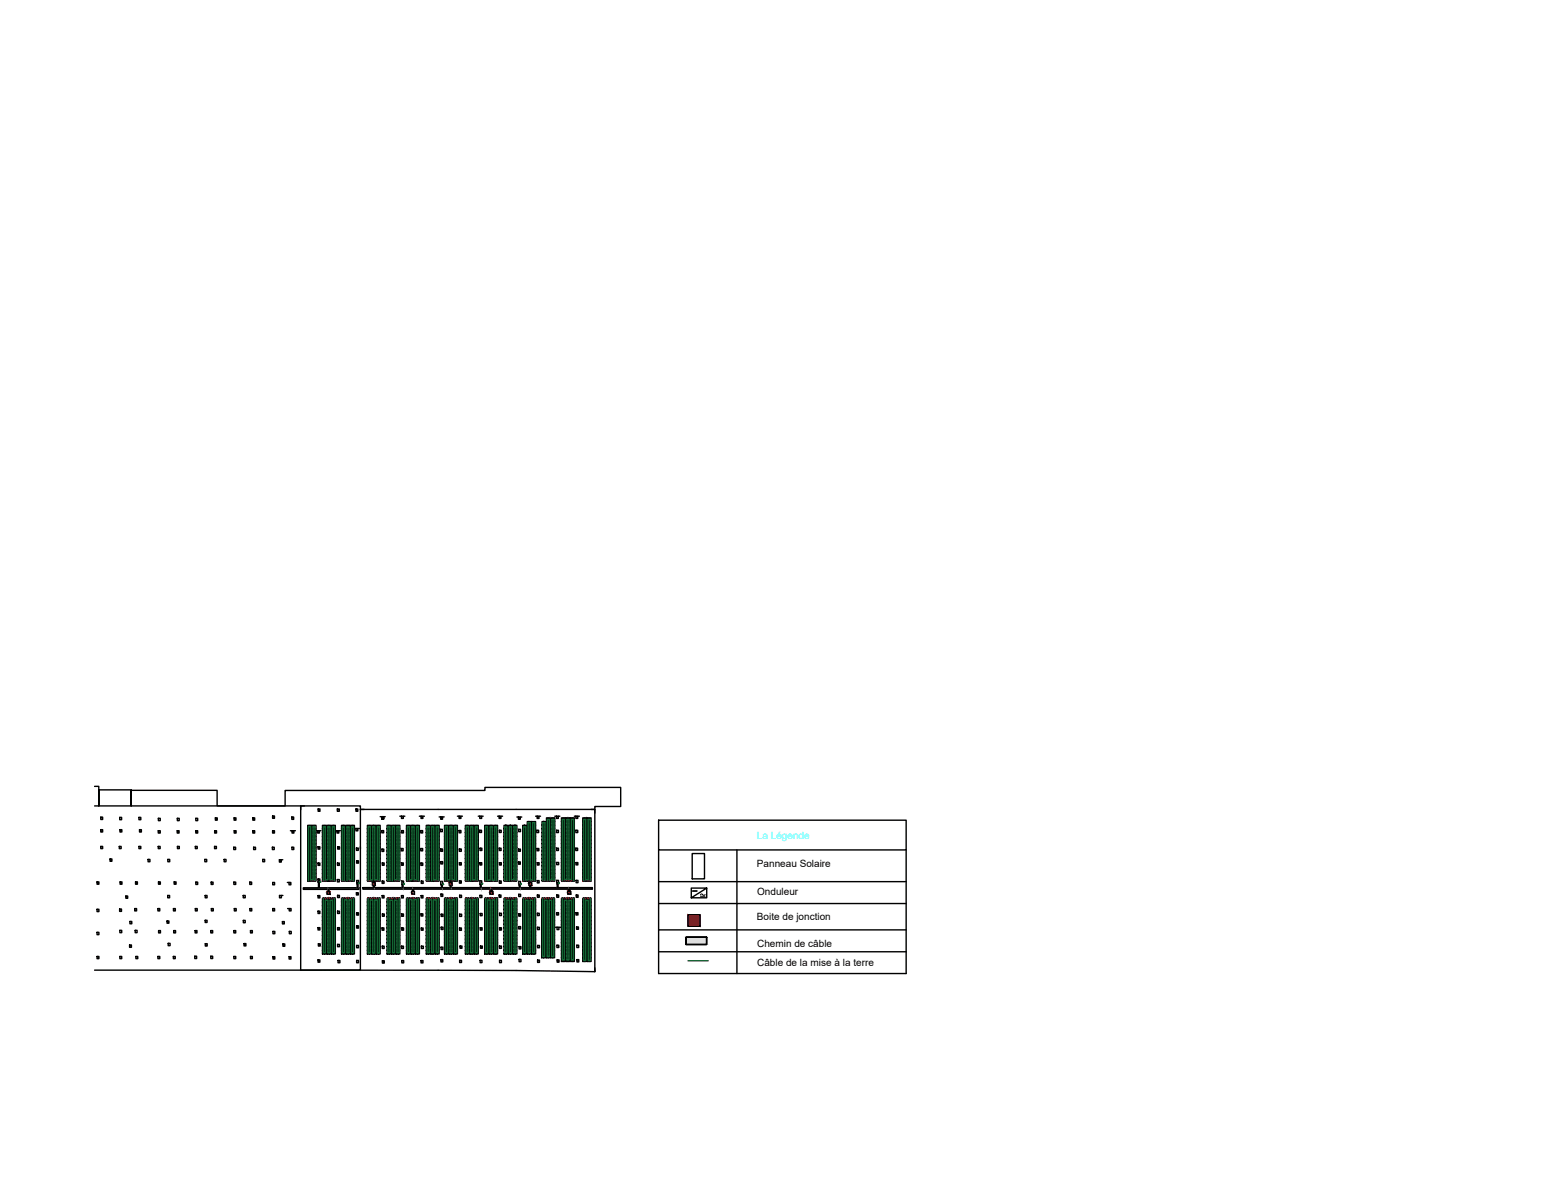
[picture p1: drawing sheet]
<svg xmlns="http://www.w3.org/2000/svg" width="279mm" height="216mm" viewBox="0 0 279 216" stroke-linecap="round" stroke-linejoin="round" font-family="sans-serif">
<defs><g id="words">
<text font-size="1.8" fill="#0ff" x="136.9" y="151.8">La Légende</text>
<g font-size="1.8">
<text x="136.9" y="156.8">Panneau Solaire</text>
<text x="136.9" y="161.9">Onduleur</text>
<text x="136.9" y="166.4">Boite de jonction</text>
<text x="136.9" y="171.2">Chemin de câble</text>
<text x="136.9" y="174.7">Câble de la mise à la terre</text>
</g>
<g font-size=".2">
<text x="58.9" y="161.5">G</text>
<text x="67.1" y="159.9">F</text>
<text x="74.2" y="161.5">E</text>
<text x="81.1" y="159.9">D</text>
<text x="88.3" y="161.4">C</text>
<text x="95.4" y="159.9">B</text>
<text x="102.4" y="161.5">A</text>
</g>
</g></defs>
<!-- layer: 0 -->
<g fill="none" stroke="#000" stroke-width=".25">
<path d="M17.1 145.7h37.3v29.7h-37.3M17.1 142.2h.8v3.5v-2.9h5.8v2.9v-2.8h15.6v2.8h12.3v-2.8h36.1v-.5h24.5v3.4h-4.6v.6M17.5 159.5h.4v.4h-.4zM18.2 147.8h.4v.4h-.4zM18.2 150h.4v.4h-.4zM18.2 153h.4v.5h-.4zM19.9 155.3h.3v.4h-.3zM21.6 153h.3v.5h-.3zM21.7 147.8h.3v.4h-.3zM21.7 150h.3v.4h-.3zM21.7 159.5h.4v.4h-.4zM24.5 159.5h.3v.4h-.3z"/>
<path d="M25.1 147.8h.4v.4h-.4zM25.1 153h.4v.5h-.4zM25.2 150h.4v.4h-.4zM26.8 155.4h.3v.4h-.3zM28.6 150.2h.4v.4h-.4zM28.6 153h.4v.5h-.4zM28.6 148h.4v.4h-.4zM28.7 159.5h.3v.4h-.3zM30.4 155.4h.3v.4h-.3zM31.5 159.5h.3v.4h-.3zM32 150.2h.4v.4h-.4zM32.1 148h.3v.4h-.3z"/>
<path d="M32.1 153h.3v.5h-.3zM35.3 153h.4v.5h-.4zM35.4 148h.4v.4h-.4zM35.4 150.2h.4v.4h-.4zM35.4 159.5h.4v.4h-.4zM37 155.4h.4v.4h-.4zM38.2 159.5h.3v.4h-.3zM38.8 153h.3v.5h-.3zM38.8 150.2h.4v.4h-.4zM38.9 147.9h.4v.4h-.4zM40.5 155.4h.4v.4h-.4zM42.3 153.2h.3v.4h-.3z"/>
<path d="M42.3 159.5h.3v.4h-.3zM42.3 147.9h.4v.4h-.4zM42.4 150.2h.3v.4h-.3zM45.2 159.5h.3v.4h-.3zM45.7 147.9h.4v.4h-.4zM45.7 150.2h.4v.4h-.4zM45.9 153.2h.3v.4h-.3zM47.5 155.4h.4v.4h-.4zM49.3 153.2h.3v.4h-.3zM49.3 147.5h.3v.5h-.3zM49.3 150.2h.3v.4h-.3zM49.3 159.6h.4v.4h-.4z"/>
<path d="M50.5 155.5h.4v.4h-.4zM50.9 155.5h.2M52 159.6h.3M52.3 159.6h.3v.4h-.3zM52.5 150.2h.3M52.8 147.7h.3v.5h-.3zM52.8 153.2h.3v.4h-.3zM52.8 150.2h.3v.4h-.3zM53.1 150.2h.3M54.4 145.7h10.8v29.7h-10.8l38.9 .1 14.3 .2v-29.3h-42.4M55.1 145.7h-.7v.7M55.6 149.2h.3v.7h-.3z"/>
<path d="M55.6 149.9h.3v.7h-.3zM55.6 150.6h.3v.6h-.3zM55.6 151.2h.3v.7h-.3zM55.6 151.9h.3v.7h-.3zM55.6 152.6h.3v.6h-.3zM55.6 153.3h.3v.6h-.3zM55.6 153.9h.3v.7h-.3zM55.6 154.6h.3v.7h-.3zM55.6 155.3h.3v.6h-.3zM55.6 155.9h.3v.7h-.3zM55.6 156.6h.3v.7h-.3zM55.6 157.3h.3v.6h-.3z"/>
<path d="M55.6 158h.3v.6h-.3zM55.6 158.6h.3v.7h-.3zM55.8 159.4h.1M55.9 159.4h.1M56 149.2h.3v.7h-.3zM56 149.9h.3v.7h-.3zM56 150.6h.3v.6h-.3zM56 151.2h.3v.7h-.3zM56 151.9h.3v.7h-.3zM56 152.6h.3v.6h-.3zM56 153.3h.3v.6h-.3zM56 153.9h.3v.7h-.3z"/>
<path d="M56 154.6h.3v.7h-.3zM56 155.3h.3v.6h-.3zM56 155.9h.3v.7h-.3zM56 156.6h.3v.7h-.3zM56 157.3h.3v.6h-.3zM56 158h.3v.6h-.3zM56 158.6h.3v.7h-.3zM56 151.2h.1M56.1 159.4h.1M56.2 159.4h.1M56.5 149.2h.3v.7h-.3zM56.5 149.9h.3v.7h-.3z"/>
<path d="M56.5 150.6h.3v.6h-.3zM56.5 151.2h.3v.7h-.3zM56.5 151.9h.3v.7h-.3zM56.5 152.6h.3v.6h-.3zM56.5 153.3h.3v.6h-.3zM56.5 153.9h.3v.7h-.3zM56.5 154.6h.3v.7h-.3zM56.5 155.3h.3v.6h-.3zM56.5 155.9h.3v.7h-.3zM56.5 156.6h.3v.7h-.3zM56.5 157.3h.3v.6h-.3zM56.5 158h.3v.6h-.3z"/>
<path d="M56.5 158.6h.3v.7h-.3zM56.6 159.4h.1M56.7 159.4h.1M56.8 149.2h.4v.7h-.4zM56.8 149.9h.4v.7h-.4zM56.8 150.6h.4v.6h-.4zM56.8 151.2h.4v.7h-.4zM56.8 151.9h.4v.7h-.4zM56.8 152.6h.4v.6h-.4zM56.8 153.3h.4v.6h-.4zM56.8 153.9h.4v.7h-.4zM56.8 154.6h.4v.7h-.4z"/>
<path d="M56.8 155.3h.4v.6h-.4zM56.8 155.9h.4v.7h-.4zM56.8 156.6h.4v.7h-.4zM56.8 157.3h.4v.6h-.4zM56.8 158h.4v.6h-.4zM56.8 158.6h.4v.7h-.4zM56.8 151.2h.1M56.9 159.4h.1M57.1 159.4h-.1M57.2 150.2h.2M57.4 150.2h.4v.4h-.4zM57.5 153.1h.3v.4h-.3z"/>
<path d="M57.5 156.1h.3v.4h-.3zM57.5 158.9h.3v.5h-.3zM57.5 146.3h.4v.4h-.4zM57.6 159.5h.1v1h-.1zM57.8 150.2h.2M57.8 159.4l-.3 .1v-.1h.3v.1h-.3M58.3 149.2h.3v.7h-.3zM58.3 149.9h.3v.7h-.3zM58.3 150.6h.3v.6h-.3zM58.3 151.2h.3v.7h-.3zM58.3 151.9h.3v.7h-.3zM58.3 152.6h.3v.6h-.3z"/>
<path d="M58.3 153.3h.3v.6h-.3zM58.3 153.9h.3v.7h-.3zM58.3 154.6h.3v.7h-.3zM58.3 155.3h.3v.6h-.3zM58.3 155.9h.3v.7h-.3zM58.3 156.6h.3v.7h-.3zM58.3 157.3h.3v.6h-.3zM58.3 158h.3v.6h-.3zM58.3 158.6h.3v.7h-.3zM58.4 159.4h.1M58.5 159.4h.1M58.7 149.2h.3v.7h-.3z"/>
<path d="M58.7 149.9h.3v.7h-.3zM58.7 150.6h.3v.6h-.3zM58.7 151.2h.3v.7h-.3zM58.7 151.9h.3v.7h-.3zM58.7 152.6h.3v.6h-.3zM58.7 153.3h.3v.6h-.3zM58.7 153.9h.3v.7h-.3zM58.7 154.6h.3v.7h-.3zM58.7 155.3h.3v.6h-.3zM58.7 155.9h.3v.7h-.3zM58.7 156.6h.3v.7h-.3zM58.7 157.3h.3v.6h-.3z"/>
<path d="M58.7 158h.3v.6h-.3zM58.7 158.6h.3v.7h-.3zM58.7 151.2h.1M58.8 159.4h.1M58.9 159.4h.1M59.1 149.2h.4v.7h-.4zM59.1 149.9h.4v.7h-.4zM59.1 150.6h.4v.6h-.4zM59.1 151.2h.4v.7h-.4zM59.1 151.9h.4v.7h-.4zM59.1 152.6h.4v.6h-.4zM59.1 153.3h.4v.6h-.4z"/>
<path d="M59.1 153.9h.4v.7h-.4zM59.1 154.6h.4v.7h-.4zM59.1 155.3h.4v.6h-.4zM59.1 155.9h.4v.7h-.4zM59.1 156.6h.4v.7h-.4zM59.1 157.3h.4v.6h-.4zM59.1 158h.4v.6h-.4zM59.1 158.6h.4v.7h-.4zM59.3 159.4h.1M59.4 159.4h.1M59.5 149.2h.3v.7h-.3zM59.5 149.9h.3v.7h-.3z"/>
<path d="M59.5 150.6h.3v.6h-.3zM59.5 151.2h.3v.7h-.3zM59.5 151.9h.3v.7h-.3zM59.5 152.6h.3v.6h-.3zM59.5 153.3h.3v.6h-.3zM59.5 153.9h.3v.7h-.3zM59.5 154.6h.3v.7h-.3zM59.5 155.3h.3v.6h-.3zM59.5 155.9h.3v.7h-.3zM59.5 156.6h.3v.7h-.3zM59.5 157.3h.3v.6h-.3zM59.5 158h.3v.6h-.3z"/>
<path d="M59.5 158.6h.3v.7h-.3zM59.5 151.2h.1M59.6 159.4h.1M59.7 159.4h.1M60 149.2h.3v.7h-.3zM60 149.9h.3v.7h-.3zM60 150.6h.3v.6h-.3zM60 151.2h.3v.7h-.3zM60 151.9h.3v.7h-.3zM60 152.6h.3v.6h-.3zM60 153.3h.3v.6h-.3zM60 153.9h.3v.7h-.3z"/>
<path d="M60 154.6h.3v.7h-.3zM60 155.3h.3v.6h-.3zM60 155.9h.3v.7h-.3zM60 156.6h.3v.7h-.3zM60 157.3h.3v.6h-.3zM60 158h.3v.6h-.3zM60 158.6h.3v.7h-.3zM60.1 159.4h.1M60.2 159.4h.1M60.3 149.2h.3v.7h-.3zM60.3 149.9h.3v.7h-.3zM60.3 150.6h.3v.6h-.3z"/>
<path d="M60.3 151.2h.3v.7h-.3zM60.3 151.9h.3v.7h-.3zM60.3 152.6h.3v.6h-.3zM60.3 153.3h.3v.6h-.3zM60.3 153.9h.3v.7h-.3zM60.3 154.6h.3v.7h-.3zM60.3 155.3h.3v.6h-.3zM60.3 155.9h.3v.7h-.3zM60.3 156.6h.3v.7h-.3zM60.3 157.3h.3v.6h-.3zM60.3 158h.3v.6h-.3zM60.3 158.6h.3v.7h-.3z"/>
<path d="M60.3 151.2h.1M60.4 159.4h.1M60.5 159.4h.1M60.6 150.2h.3M60.9 150.2h.4v.4h-.4zM61 146.3h.4v.4h-.4zM61 159h.4v.5h-.4zM61 156.1h.4v.4h-.4zM61.1 153.1h.3v.4h-.3zM61.3 150.2h.3M61.8 149.2h.3v.7h-.3zM61.8 149.9h.3v.7h-.3z"/>
<path d="M61.8 150.6h.3v.6h-.3zM61.8 151.2h.3v.7h-.3zM61.8 151.9h.3v.7h-.3zM61.8 152.6h.3v.6h-.3zM61.8 153.3h.3v.6h-.3zM61.8 153.9h.3v.7h-.3zM61.8 154.6h.3v.7h-.3zM61.8 155.3h.3v.6h-.3zM61.8 155.9h.3v.7h-.3zM61.8 156.6h.3v.7h-.3zM61.8 157.3h.3v.6h-.3zM61.8 158h.3v.6h-.3z"/>
<path d="M61.8 158.6h.3v.7h-.3zM61.9 159.4h.1M62 159.4h.1M62.1 149.2h.3v.7h-.3zM62.1 149.9h.3v.7h-.3zM62.1 150.6h.3v.6h-.3zM62.1 151.2h.3v.7h-.3zM62.1 151.9h.3v.7h-.3zM62.1 152.6h.3v.6h-.3zM62.1 153.3h.3v.6h-.3zM62.1 153.9h.3v.7h-.3zM62.1 154.6h.3v.7h-.3z"/>
<path d="M62.1 155.3h.3v.6h-.3zM62.1 155.9h.3v.7h-.3zM62.1 156.6h.3v.7h-.3zM62.1 157.3h.3v.6h-.3zM62.1 158h.3v.6h-.3zM62.1 158.6h.3v.7h-.3zM62.1 151.2h.1M62.2 159.4h.1M62.3 159.4h.1M62.6 149.2h.3v.7h-.3zM62.6 149.9h.3v.7h-.3zM62.6 150.6h.3v.6h-.3z"/>
<path d="M62.6 151.2h.3v.7h-.3zM62.6 151.9h.3v.7h-.3zM62.6 152.6h.3v.6h-.3zM62.6 153.3h.3v.6h-.3zM62.6 153.9h.3v.7h-.3zM62.6 154.6h.3v.7h-.3zM62.6 155.3h.3v.6h-.3zM62.6 155.9h.3v.7h-.3zM62.6 156.6h.3v.7h-.3zM62.6 157.3h.3v.6h-.3zM62.6 158h.3v.6h-.3zM62.6 158.6h.3v.7h-.3z"/>
<path d="M62.7 159.4h.1M62.8 159.4h.1M62.9 149.2h.4v.7h-.4zM62.9 149.9h.4v.7h-.4zM62.9 150.6h.4v.6h-.4zM62.9 151.2h.4v.7h-.4zM62.9 151.9h.4v.7h-.4zM62.9 152.6h.4v.6h-.4zM62.9 153.3h.4v.6h-.4zM62.9 153.9h.4v.7h-.4zM62.9 154.6h.4v.7h-.4zM62.9 155.3h.4v.6h-.4z"/>
<path d="M62.9 155.9h.4v.7h-.4zM62.9 156.6h.4v.7h-.4zM62.9 157.3h.4v.6h-.4zM62.9 158h.4v.6h-.4zM62.9 158.6h.4v.7h-.4zM62.9 151.2h.1M63.1 159.4h.1M63.2 159.4h.1M63.4 149.2h.3v.7h-.3zM63.4 149.9h.3v.7h-.3zM63.4 150.6h.3v.6h-.3zM63.4 151.2h.3v.7h-.3z"/>
<path d="M63.4 151.9h.3v.7h-.3zM63.4 152.6h.3v.6h-.3zM63.4 153.3h.3v.6h-.3zM63.4 153.9h.3v.7h-.3zM63.4 154.6h.3v.7h-.3zM63.4 155.3h.3v.6h-.3zM63.4 155.9h.3v.7h-.3zM63.4 156.6h.3v.7h-.3zM63.4 157.3h.3v.6h-.3zM63.4 158h.3v.6h-.3zM63.4 158.6h.3v.7h-.3zM63.5 159.4h.1"/>
<path d="M63.7 159.4h-.1M63.8 149.2h.3v.7h-.3zM63.8 149.9h.3v.7h-.3zM63.8 150.6h.3v.6h-.3zM63.8 151.2h.3v.7h-.3zM63.8 151.9h.3v.7h-.3zM63.8 152.6h.3v.6h-.3zM63.8 153.3h.3v.6h-.3zM63.8 153.9h.3v.7h-.3zM63.8 154.6h.3v.7h-.3zM63.8 155.3h.3v.6h-.3zM63.8 155.9h.3v.7h-.3z"/>
<path d="M63.8 156.6h.3v.7h-.3zM63.8 157.3h.3v.6h-.3zM63.8 158h.3v.6h-.3zM63.8 158.6h.3v.7h-.3zM63.8 151.2h.1M63.9 159.4h.1M64 159.4h.1M64.1 149.8h.3M64.4 146.3h.3v.4h-.3zM64.4 149.8h.3v.4h-.3zM64.5 153.3h.3v.5h-.3zM64.5 155.7h.3v.4h-.3z"/>
<path d="M64.5 159.2h.4v.4h-.4zM64.6 159.8h.1v.7h-.1zM64.7 149.8h.3M64.8 159.6l-.3 .2v-.2h.3v.2h-.3M65.2 153.1v.4M66.4 149.2h.3v.7h-.3zM66.4 149.9h.3v.7h-.3zM66.4 150.6h.3v.6h-.3zM66.4 151.2h.3v.7h-.3zM66.4 151.9h.3v.7h-.3zM66.4 152.6h.3v.6h-.3zM66.4 153.3h.3v.6h-.3z"/>
<path d="M66.4 153.9h.3v.7h-.3zM66.4 154.6h.3v.7h-.3zM66.4 155.3h.3v.6h-.3zM66.4 155.9h.3v.7h-.3zM66.4 156.6h.3v.7h-.3zM66.4 157.3h.3v.6h-.3zM66.4 158h.3v.6h-.3zM66.4 158.6h.3v.7h-.3zM66.5 159.4h.1M66.7 159.4h.1M66.8 149.2h.3v.7h-.3zM66.8 149.9h.3v.7h-.3z"/>
<path d="M66.8 150.6h.3v.6h-.3zM66.8 151.2h.3v.7h-.3zM66.8 151.9h.3v.7h-.3zM66.8 152.6h.3v.6h-.3zM66.8 153.3h.3v.6h-.3zM66.8 153.9h.3v.7h-.3zM66.8 154.6h.3v.7h-.3zM66.8 155.3h.3v.6h-.3zM66.8 155.9h.3v.7h-.3zM66.8 156.6h.3v.7h-.3zM66.8 157.3h.3v.6h-.3zM66.8 158h.3v.6h-.3z"/>
<path d="M66.8 158.6h.3v.7h-.3zM66.8 151.2h.1M66.9 159.4h.1M67 159.4h.1M67.2 149.2h.4v.7h-.4zM67.2 149.9h.4v.7h-.4zM67.2 150.6h.4v.6h-.4zM67.2 151.2h.4v.7h-.4zM67.2 151.9h.4v.7h-.4zM67.2 152.6h.4v.6h-.4zM67.2 153.3h.4v.6h-.4zM67.2 153.9h.4v.7h-.4z"/>
<path d="M67.2 154.6h.4v.7h-.4zM67.2 155.3h.4v.6h-.4zM67.2 155.9h.4v.7h-.4zM67.2 156.6h.4v.7h-.4zM67.2 157.3h.4v.6h-.4zM67.2 158h.4v.6h-.4zM67.2 158.6h.4v.7h-.4zM67.4 159.6h.5v.5h-.5zM67.4 159.4h.1M67.5 159.4h.1M67.6 149.2h.3v.7h-.3zM67.6 149.9h.3v.7h-.3z"/>
<path d="M67.6 150.6h.3v.6h-.3zM67.6 151.2h.3v.7h-.3zM67.6 151.9h.3v.7h-.3zM67.6 152.6h.3v.6h-.3zM67.6 153.3h.3v.6h-.3zM67.6 153.9h.3v.7h-.3zM67.6 154.6h.3v.7h-.3zM67.6 155.3h.3v.6h-.3zM67.6 155.9h.3v.7h-.3zM67.6 156.6h.3v.7h-.3zM67.6 157.3h.3v.6h-.3zM67.6 158h.3v.6h-.3z"/>
<path d="M67.6 158.6h.3v.7h-.3zM67.6 151.2h.1M67.7 159.4h.1M67.9 159.4h-.1M68.1 149.2h.3v.7h-.3zM68.1 149.9h.3v.7h-.3zM68.1 150.6h.3v.6h-.3zM68.1 151.2h.3v.7h-.3zM68.1 151.9h.3v.7h-.3zM68.1 152.6h.3v.6h-.3zM68.1 153.3h.3v.6h-.3zM68.1 153.9h.3v.7h-.3z"/>
<path d="M68.1 154.6h.3v.7h-.3zM68.1 155.3h.3v.6h-.3zM68.1 155.9h.3v.7h-.3zM68.1 156.6h.3v.7h-.3zM68.1 157.3h.3v.6h-.3zM68.1 158h.3v.6h-.3zM68.1 158.6h.3v.7h-.3zM68.2 159.4h.1M68.3 159.4h.1M68.5 149.2h.2v.7h-.2zM68.5 149.9h.2v.7h-.2zM68.5 150.6h.2v.6h-.2z"/>
<path d="M68.5 151.2h.2v.7h-.2zM68.5 151.9h.2v.7h-.2zM68.5 152.6h.2v.6h-.2zM68.5 153.3h.2v.6h-.2zM68.5 153.9h.2v.7h-.2zM68.5 154.6h.2v.7h-.2zM68.5 155.3h.2v.6h-.2zM68.5 155.9h.2v.7h-.2zM68.5 156.6h.2v.7h-.2zM68.5 157.3h.2v.6h-.2zM68.5 158h.2v.6h-.2zM68.5 158.6h.2v.7h-.2z"/>
<path d="M68.5 151.2h.1M68.5 159.4h.1M68.6 159.4h.1M68.7 159.4h.1M68.7 147.7h.3M69 147.7v.4h.4v-.4h-.4h.4v.4h-.4zM69 150.2h.4v.4h-.4zM69.1 153.5h.3v.5h-.3zM69.1 159.3h.3v.4h-.3zM69.1 156h.4v.5h-.4zM69.4 147.7h.3M70 149.2h.3v.7h-.3z"/>
<path d="M70 149.9h.3v.7h-.3zM70 150.6h.3v.6h-.3zM70 151.2h.3v.7h-.3zM70 151.9h.3v.7h-.3zM70 152.6h.3v.6h-.3zM70 153.3h.3v.6h-.3zM70 153.9h.3v.7h-.3zM70 154.6h.3v.7h-.3zM70 155.3h.3v.6h-.3zM70 155.9h.3v.7h-.3zM70 156.6h.3v.7h-.3zM70 157.3h.3v.6h-.3z"/>
<path d="M70 158h.3v.6h-.3zM70 158.6h.3v.7h-.3zM70.1 159.4h.1M70.2 159.4h.1M70.4 149.2h.3v.7h-.3zM70.4 149.9h.3v.7h-.3zM70.4 150.6h.3v.6h-.3zM70.4 151.2h.3v.7h-.3zM70.4 151.9h.3v.7h-.3zM70.4 152.6h.3v.6h-.3zM70.4 153.3h.3v.6h-.3zM70.4 153.9h.3v.7h-.3z"/>
<path d="M70.4 154.6h.3v.7h-.3zM70.4 155.3h.3v.6h-.3zM70.4 155.9h.3v.7h-.3zM70.4 156.6h.3v.7h-.3zM70.4 157.3h.3v.6h-.3zM70.4 158h.3v.6h-.3zM70.4 158.6h.3v.7h-.3zM70.4 151.2h.1M70.4 159.4h.1M70.6 159.4h.1M70.8 149.2h.3v.7h-.3zM70.8 149.9h.3v.7h-.3z"/>
<path d="M70.8 150.6h.3v.6h-.3zM70.8 151.2h.3v.7h-.3zM70.8 151.9h.3v.7h-.3zM70.8 152.6h.3v.6h-.3zM70.8 153.3h.3v.6h-.3zM70.8 153.9h.3v.7h-.3zM70.8 154.6h.3v.7h-.3zM70.8 155.3h.3v.6h-.3zM70.8 155.9h.3v.7h-.3zM70.8 156.6h.3v.7h-.3zM70.8 157.3h.3v.6h-.3zM70.8 158h.3v.6h-.3z"/>
<path d="M70.8 158.6h.3v.7h-.3zM70.9 159.4h.1M71 159.4h.1M71.2 149.2h.3v.7h-.3zM71.2 149.9h.3v.7h-.3zM71.2 150.6h.3v.6h-.3zM71.2 151.2h.3v.7h-.3zM71.2 151.9h.3v.7h-.3zM71.2 152.6h.3v.6h-.3zM71.2 153.3h.3v.6h-.3zM71.2 153.9h.3v.7h-.3zM71.2 154.6h.3v.7h-.3z"/>
<path d="M71.2 155.3h.3v.6h-.3zM71.2 155.9h.3v.7h-.3zM71.2 156.6h.3v.7h-.3zM71.2 157.3h.3v.6h-.3zM71.2 158h.3v.6h-.3zM71.2 158.6h.3v.7h-.3zM71.2 151.2h.1M71.3 159.4h.1M71.4 159.4h.1M71.6 149.2h.3v.7h-.3zM71.6 149.9h.3v.7h-.3zM71.6 150.6h.3v.6h-.3z"/>
<path d="M71.6 151.2h.3v.7h-.3zM71.6 151.9h.3v.7h-.3zM71.6 152.6h.3v.6h-.3zM71.6 153.3h.3v.6h-.3zM71.6 153.9h.3v.7h-.3zM71.6 154.6h.3v.7h-.3zM71.6 155.3h.3v.6h-.3zM71.6 155.9h.3v.7h-.3zM71.6 156.6h.3v.7h-.3zM71.6 157.3h.3v.6h-.3zM71.6 158h.3v.6h-.3zM71.6 158.6h.3v.7h-.3z"/>
<path d="M71.8 159.4h.1M71.9 159.4h.1M72 149.2h.3v.7h-.3zM72 149.9h.3v.7h-.3zM72 150.6h.3v.6h-.3zM72 151.2h.3v.7h-.3zM72 151.9h.3v.7h-.3zM72 152.6h.3v.6h-.3zM72 153.3h.3v.6h-.3zM72 153.9h.3v.7h-.3zM72 154.6h.3v.7h-.3zM72 155.3h.3v.6h-.3z"/>
<path d="M72 155.9h.3v.7h-.3zM72 156.6h.3v.7h-.3zM72 157.3h.3v.6h-.3zM72 158h.3v.6h-.3zM72 158.6h.3v.7h-.3zM72 151.2h.1M72.1 159.4h.1M72.2 159.4h.1M72.3 147.6h.3M72.6 153.4h.3v.5h-.3zM72.6 147.6h.3v.4h-.3zM72.6 156h.3v.5h-.3z"/>
<path d="M72.6 150.2h.4v.4h-.4zM72.6 159.3h.4v.4h-.4zM72.7 159.9h.2v.6h-.2zM72.9 147.6h.3M73 159.7l-.3 .2v-.2h.3v.2h-.3M73.5 149.2h.3v.7h-.3zM73.5 149.9h.3v.7h-.3zM73.5 150.6h.3v.6h-.3zM73.5 151.2h.3v.7h-.3zM73.5 151.9h.3v.7h-.3zM73.5 152.6h.3v.6h-.3zM73.5 153.3h.3v.6h-.3z"/>
<path d="M73.5 153.9h.3v.7h-.3zM73.5 154.6h.3v.7h-.3zM73.5 155.3h.3v.6h-.3zM73.5 155.9h.3v.7h-.3zM73.5 156.6h.3v.7h-.3zM73.5 157.3h.3v.6h-.3zM73.5 158h.3v.6h-.3zM73.5 158.6h.3v.7h-.3zM73.6 159.4h.1M73.7 159.4h.1M73.9 149.2h.3v.7h-.3zM73.9 149.9h.3v.7h-.3z"/>
<path d="M73.9 150.6h.3v.6h-.3zM73.9 151.2h.3v.7h-.3zM73.9 151.9h.3v.7h-.3zM73.9 152.6h.3v.6h-.3zM73.9 153.3h.3v.6h-.3zM73.9 153.9h.3v.7h-.3zM73.9 154.6h.3v.7h-.3zM73.9 155.3h.3v.6h-.3zM73.9 155.9h.3v.7h-.3zM73.9 156.6h.3v.7h-.3zM73.9 157.3h.3v.6h-.3zM73.9 158h.3v.6h-.3z"/>
<path d="M73.9 158.6h.3v.7h-.3zM73.9 151.2h.1M74 159.4h.1M74.1 159.4h.1M74.3 149.2h.4v.7h-.4zM74.3 149.9h.4v.7h-.4zM74.3 150.6h.4v.6h-.4zM74.3 151.2h.4v.7h-.4zM74.3 151.9h.4v.7h-.4zM74.3 152.6h.4v.6h-.4zM74.3 153.3h.4v.6h-.4zM74.3 153.9h.4v.7h-.4z"/>
<path d="M74.3 154.6h.4v.7h-.4zM74.3 155.3h.4v.6h-.4zM74.3 155.9h.4v.7h-.4zM74.3 156.6h.4v.7h-.4zM74.3 157.3h.4v.6h-.4zM74.3 158h.4v.6h-.4zM74.3 158.6h.4v.7h-.4zM74.4 159.4h.1M74.6 159.4h.1M74.7 149.2h.3v.7h-.3zM74.7 149.9h.3v.7h-.3zM74.7 150.6h.3v.6h-.3z"/>
<path d="M74.7 151.2h.3v.7h-.3zM74.7 151.9h.3v.7h-.3zM74.7 152.6h.3v.6h-.3zM74.7 153.3h.3v.6h-.3zM74.7 153.9h.3v.7h-.3zM74.7 154.6h.3v.7h-.3zM74.7 155.3h.3v.6h-.3zM74.7 155.9h.3v.7h-.3zM74.7 156.6h.3v.7h-.3zM74.7 157.3h.3v.6h-.3zM74.7 158h.3v.6h-.3zM74.7 158.6h.3v.7h-.3z"/>
<path d="M74.7 151.2h.1M74.8 159.4h.1M74.9 159.4h.1M75.2 149.2h.3v.7h-.3zM75.2 149.9h.3v.7h-.3zM75.2 150.6h.3v.6h-.3zM75.2 151.2h.3v.7h-.3zM75.2 151.9h.3v.7h-.3zM75.2 152.6h.3v.6h-.3zM75.2 153.3h.3v.6h-.3zM75.2 153.9h.3v.7h-.3zM75.2 154.6h.3v.7h-.3z"/>
<path d="M75.2 155.3h.3v.6h-.3zM75.2 155.9h.3v.7h-.3zM75.2 156.6h.3v.7h-.3zM75.2 157.3h.3v.6h-.3zM75.2 158h.3v.6h-.3zM75.2 158.6h.3v.7h-.3zM75.3 159.4h.1M75.4 159.4h.1M75.5 149.2h.3v.7h-.3zM75.5 149.9h.3v.7h-.3zM75.5 150.6h.3v.6h-.3zM75.5 151.2h.3v.7h-.3z"/>
<path d="M75.5 151.9h.3v.7h-.3zM75.5 152.6h.3v.6h-.3zM75.5 153.3h.3v.6h-.3zM75.5 153.9h.3v.7h-.3zM75.5 154.6h.3v.7h-.3zM75.5 155.3h.3v.6h-.3zM75.5 155.9h.3v.7h-.3zM75.5 156.6h.3v.7h-.3zM75.5 157.3h.3v.6h-.3zM75.5 158h.3v.6h-.3zM75.5 158.6h.3v.7h-.3zM75.5 151.2h.1"/>
<path d="M75.6 159.4h.1M75.7 159.4h.1M75.8 147.6h.3M76.1 150.2h.3v.4h-.3zM76.1 153.4h.3v.5h-.3zM76.1 156.1h.4v.4h-.4zM76.1 147.6h.4v.4h-.4zM76.2 159.3h.3v.4h-.3zM76.5 147.6h.3M77.1 149.2h.3v.7h-.3zM77.1 149.9h.3v.7h-.3zM77.1 150.6h.3v.6h-.3z"/>
<path d="M77.1 151.2h.3v.7h-.3zM77.1 151.9h.3v.7h-.3zM77.1 152.6h.3v.6h-.3zM77.1 153.3h.3v.6h-.3zM77.1 153.9h.3v.7h-.3zM77.1 154.6h.3v.7h-.3zM77.1 155.3h.3v.6h-.3zM77.1 155.9h.3v.7h-.3zM77.1 156.6h.3v.7h-.3zM77.1 157.3h.3v.6h-.3zM77.1 158h.3v.6h-.3zM77.1 158.6h.3v.7h-.3z"/>
<path d="M77.2 159.4h.1M77.3 159.4h.1M77.4 149.9h.1M77.4 149.2h.4v.7h-.4zM77.4 149.9h.4v.7h-.4zM77.4 150.6h.4v.6h-.4zM77.4 151.2h.4v.7h-.4zM77.4 151.9h.4v.7h-.4zM77.4 152.6h.4v.6h-.4zM77.4 153.3h.4v.6h-.4zM77.4 153.9h.4v.7h-.4zM77.4 154.6h.4v.7h-.4z"/>
<path d="M77.4 155.3h.4v.6h-.4zM77.4 155.9h.4v.7h-.4zM77.4 156.6h.4v.7h-.4zM77.4 157.3h.4v.6h-.4zM77.4 158h.4v.6h-.4zM77.4 158.6h.4v.7h-.4zM77.4 151.2h.1M77.6 159.4h.1M77.7 159.4h.1M77.9 149.2h.3v.7h-.3zM77.9 149.9h.3v.7h-.3zM77.9 150.6h.3v.6h-.3z"/>
<path d="M77.9 151.2h.3v.7h-.3zM77.9 151.9h.3v.7h-.3zM77.9 152.6h.3v.6h-.3zM77.9 153.3h.3v.6h-.3zM77.9 153.9h.3v.7h-.3zM77.9 154.6h.3v.7h-.3zM77.9 155.3h.3v.6h-.3zM77.9 155.9h.3v.7h-.3zM77.9 156.6h.3v.7h-.3zM77.9 157.3h.3v.6h-.3zM77.9 158h.3v.6h-.3zM77.9 158.6h.3v.7h-.3z"/>
<path d="M78 159.4h.1M78.1 159.4h.1M78.2 149.9h.1M78.3 149.2h.3v.7h-.3zM78.3 149.9h.3v.7h-.3zM78.3 150.6h.3v.6h-.3zM78.3 151.2h.3v.7h-.3zM78.3 151.9h.3v.7h-.3zM78.3 152.6h.3v.6h-.3zM78.3 153.3h.3v.6h-.3zM78.3 153.9h.3v.7h-.3zM78.3 154.6h.3v.7h-.3z"/>
<path d="M78.3 155.3h.3v.6h-.3zM78.3 155.9h.3v.7h-.3zM78.3 156.6h.3v.7h-.3zM78.3 157.3h.3v.6h-.3zM78.3 158h.3v.6h-.3zM78.3 158.6h.3v.7h-.3zM78.3 149.9h.1M78.3 151.2h.1M78.4 159.4h.1M78.5 159.4h.1M78.7 149.2h.3v.7h-.3zM78.7 149.9h.3v.7h-.3z"/>
<path d="M78.7 150.6h.3v.6h-.3zM78.7 151.2h.3v.7h-.3zM78.7 151.9h.3v.7h-.3zM78.7 152.6h.3v.6h-.3zM78.7 153.3h.3v.6h-.3zM78.7 153.9h.3v.7h-.3zM78.7 154.6h.3v.7h-.3zM78.7 155.3h.3v.6h-.3zM78.7 155.9h.3v.7h-.3zM78.7 156.6h.3v.7h-.3zM78.7 157.3h.3v.6h-.3zM78.7 158h.3v.6h-.3z"/>
<path d="M78.7 158.6h.3v.7h-.3zM78.8 159.4h.1M79 159.4h.1M79 149.9h.1M79.1 149.2h.3v.7h-.3zM79.1 149.9h.3v.7h-.3zM79.1 150.6h.3v.6h-.3zM79.1 151.2h.3v.7h-.3zM79.1 151.9h.3v.7h-.3zM79.1 152.6h.3v.6h-.3zM79.1 153.3h.3v.6h-.3zM79.1 153.9h.3v.7h-.3z"/>
<path d="M79.1 154.6h.3v.7h-.3zM79.1 155.3h.3v.6h-.3zM79.1 155.9h.3v.7h-.3zM79.1 156.6h.3v.7h-.3zM79.1 157.3h.3v.6h-.3zM79.1 158h.3v.6h-.3zM79.1 158.6h.3v.7h-.3zM79.1 149.9h.1M79.1 151.2h.1M79.2 159.4h.1M79.3 159.4h.1M79.4 147.7h.3"/>
<path d="M79.7 150h.3v.4h-.3zM79.7 147.7h.3v.4h-.3zM79.7 153.5h.3v.4h-.3zM79.7 155.8h.4v.4h-.4zM79.7 159.4h.4v.4h-.4zM79.8 160h.2v.5h-.2zM80 159.8l-.3 .2v-.2h.3v.2h-.3M80 147.7h.3M80.4 149.2h.3v.7h-.3zM80.4 149.9h.3v.7h-.3zM80.4 150.6h.3v.6h-.3zM80.4 151.2h.3v.7h-.3z"/>
<path d="M80.4 151.9h.3v.7h-.3zM80.4 152.6h.3v.6h-.3zM80.4 153.3h.3v.6h-.3zM80.4 153.9h.3v.7h-.3zM80.4 154.6h.3v.7h-.3zM80.4 155.3h.3v.6h-.3zM80.4 155.9h.3v.7h-.3zM80.4 156.6h.3v.7h-.3zM80.4 157.3h.3v.6h-.3zM80.4 158h.3v.6h-.3zM80.4 158.6h.3v.7h-.3zM80.5 159.4h.1"/>
<path d="M80.6 159.4h.1M80.7 149.9h.1M80.8 149.2h.3v.7h-.3zM80.8 149.9h.3v.7h-.3zM80.8 150.6h.3v.6h-.3zM80.8 151.2h.3v.7h-.3zM80.8 151.9h.3v.7h-.3zM80.8 152.6h.3v.6h-.3zM80.8 153.3h.3v.6h-.3zM80.8 153.9h.3v.7h-.3zM80.8 154.6h.3v.7h-.3zM80.8 155.3h.3v.6h-.3z"/>
<path d="M80.8 155.9h.3v.7h-.3zM80.8 156.6h.3v.7h-.3zM80.8 157.3h.3v.6h-.3zM80.8 158h.3v.6h-.3zM80.8 158.6h.3v.7h-.3zM80.8 149.9h.1M80.8 151.2h.1M80.9 159.4h.1M81 159.4h.1M81.2 149.2h.3v.7h-.3zM81.2 149.9h.3v.7h-.3zM81.2 150.6h.3v.6h-.3z"/>
<path d="M81.2 151.2h.3v.7h-.3zM81.2 151.9h.3v.7h-.3zM81.2 152.6h.3v.6h-.3zM81.2 153.3h.3v.6h-.3zM81.2 153.9h.3v.7h-.3zM81.2 154.6h.3v.7h-.3zM81.2 155.3h.3v.6h-.3zM81.2 155.9h.3v.7h-.3zM81.2 156.6h.3v.7h-.3zM81.2 157.3h.3v.6h-.3zM81.2 158h.3v.6h-.3zM81.2 158.6h.3v.7h-.3z"/>
<path d="M81.3 159.6h.5v.5h-.5zM81.3 159.4h.1M81.4 159.4h.1M81.5 149.9h.1M81.6 149.2h.3v.7h-.3zM81.6 149.9h.3v.7h-.3zM81.6 150.6h.3v.6h-.3zM81.6 151.2h.3v.7h-.3zM81.6 151.9h.3v.7h-.3zM81.6 152.6h.3v.6h-.3zM81.6 153.3h.3v.6h-.3zM81.6 153.9h.3v.7h-.3z"/>
<path d="M81.6 154.6h.3v.7h-.3zM81.6 155.3h.3v.6h-.3zM81.6 155.9h.3v.7h-.3zM81.6 156.6h.3v.7h-.3zM81.6 157.3h.3v.6h-.3zM81.6 158h.3v.6h-.3zM81.6 158.6h.3v.7h-.3zM81.6 149.9h.1M81.6 151.2h.1M81.7 159.4h.1M81.8 159.4h.1M82 149.2h.4v.7h-.4z"/>
<path d="M82 149.9h.4v.7h-.4zM82 150.6h.4v.6h-.4zM82 151.2h.4v.7h-.4zM82 151.9h.4v.7h-.4zM82 152.6h.4v.6h-.4zM82 153.3h.4v.6h-.4zM82 153.9h.4v.7h-.4zM82 154.6h.4v.7h-.4zM82 155.3h.4v.6h-.4zM82 155.9h.4v.7h-.4zM82 156.6h.4v.7h-.4zM82 157.3h.4v.6h-.4z"/>
<path d="M82 158h.4v.6h-.4zM82 158.6h.4v.7h-.4zM82.1 159.4h.1M82.3 159.4h.1M82.4 149.9h.1M82.4 149.2h.3v.7h-.3zM82.4 149.9h.3v.7h-.3zM82.4 150.6h.3v.6h-.3zM82.4 151.2h.3v.7h-.3zM82.4 151.9h.3v.7h-.3zM82.4 152.6h.3v.6h-.3zM82.4 153.3h.3v.6h-.3z"/>
<path d="M82.4 153.9h.3v.7h-.3zM82.4 154.6h.3v.7h-.3zM82.4 155.3h.3v.6h-.3zM82.4 155.9h.3v.7h-.3zM82.4 156.6h.3v.7h-.3zM82.4 157.3h.3v.6h-.3zM82.4 158h.3v.6h-.3zM82.4 158.6h.3v.7h-.3zM82.4 151.2h.1M82.5 159.4h.1M82.6 159.4h.1M82.7 147.6h.3"/>
<path d="M83 147.6h.4v.4h-.4zM83 150.2h.4v.4h-.4zM83.1 153.5h.3v.4h-.3zM83.1 156h.3v.4h-.3zM83.1 159.3h.3v.4h-.3zM83.4 147.6h.2M84.2 149.2h.3v.7h-.3zM84.2 149.9h.3v.7h-.3zM84.2 150.6h.3v.6h-.3zM84.2 151.2h.3v.7h-.3zM84.2 151.9h.3v.7h-.3zM84.2 152.6h.3v.6h-.3z"/>
<path d="M84.2 153.3h.3v.6h-.3zM84.2 153.9h.3v.7h-.3zM84.2 154.6h.3v.7h-.3zM84.2 155.3h.3v.6h-.3zM84.2 155.9h.3v.7h-.3zM84.2 156.6h.3v.7h-.3zM84.2 157.3h.3v.6h-.3zM84.2 158h.3v.6h-.3zM84.2 158.6h.3v.7h-.3zM84.3 159.4h.1M84.4 159.4h.1M84.5 149.9h.1"/>
<path d="M84.5 149.2h.3v.7h-.3zM84.5 149.9h.3v.7h-.3zM84.5 150.6h.3v.6h-.3zM84.5 151.2h.3v.7h-.3zM84.5 151.9h.3v.7h-.3zM84.5 152.6h.3v.6h-.3zM84.5 153.3h.3v.6h-.3zM84.5 153.9h.3v.7h-.3zM84.5 154.6h.3v.7h-.3zM84.5 155.3h.3v.6h-.3zM84.5 155.9h.3v.7h-.3zM84.5 156.6h.3v.7h-.3z"/>
<path d="M84.5 157.3h.3v.6h-.3zM84.5 158h.3v.6h-.3zM84.5 158.6h.3v.7h-.3zM84.5 151.2h.1M84.6 159.4h.1M84.7 159.4h.1M85 149.2h.3v.7h-.3zM85 149.9h.3v.7h-.3zM85 150.6h.3v.6h-.3zM85 151.2h.3v.7h-.3zM85 151.9h.3v.7h-.3zM85 152.6h.3v.6h-.3z"/>
<path d="M85 153.3h.3v.6h-.3zM85 153.9h.3v.7h-.3zM85 154.6h.3v.7h-.3zM85 155.3h.3v.6h-.3zM85 155.9h.3v.7h-.3zM85 156.6h.3v.7h-.3zM85 157.3h.3v.6h-.3zM85 158h.3v.6h-.3zM85 158.6h.3v.7h-.3zM85.1 159.4h.1M85.2 159.4h.1M85.3 149.9h.1"/>
<path d="M85.3 149.2h.4v.7h-.4zM85.3 149.9h.4v.7h-.4zM85.3 150.6h.4v.6h-.4zM85.3 151.2h.4v.7h-.4zM85.3 151.9h.4v.7h-.4zM85.3 152.6h.4v.6h-.4zM85.3 153.3h.4v.6h-.4zM85.3 153.9h.4v.7h-.4zM85.3 154.6h.4v.7h-.4zM85.3 155.3h.4v.6h-.4zM85.3 155.9h.4v.7h-.4zM85.3 156.6h.4v.7h-.4z"/>
<path d="M85.3 157.3h.4v.6h-.4zM85.3 158h.4v.6h-.4zM85.3 158.6h.4v.7h-.4zM85.3 151.2h.1M85.4 159.4h.1M85.6 159.4h.1M85.8 149.2h.3v.7h-.3zM85.8 149.9h.3v.7h-.3zM85.8 150.6h.3v.6h-.3zM85.8 151.2h.3v.7h-.3zM85.8 151.9h.3v.7h-.3zM85.8 152.6h.3v.6h-.3z"/>
<path d="M85.8 153.3h.3v.6h-.3zM85.8 153.9h.3v.7h-.3zM85.8 154.6h.3v.7h-.3zM85.8 155.3h.3v.6h-.3zM85.8 155.9h.3v.7h-.3zM85.8 156.6h.3v.7h-.3zM85.8 157.3h.3v.6h-.3zM85.8 158h.3v.6h-.3zM85.8 158.6h.3v.7h-.3zM85.9 159.4h.1M86 159.4h.1M86.1 149.9h.1"/>
<path d="M86.2 149.2h.3v.7h-.3zM86.2 149.9h.3v.7h-.3zM86.2 150.6h.3v.6h-.3zM86.2 151.2h.3v.7h-.3zM86.2 151.9h.3v.7h-.3zM86.2 152.6h.3v.6h-.3zM86.2 153.3h.3v.6h-.3zM86.2 153.9h.3v.7h-.3zM86.2 154.6h.3v.7h-.3zM86.2 155.3h.3v.6h-.3zM86.2 155.9h.3v.7h-.3zM86.2 156.6h.3v.7h-.3z"/>
<path d="M86.2 157.3h.3v.6h-.3zM86.2 158h.3v.6h-.3zM86.2 158.6h.3v.7h-.3zM86.2 149.9h.1M86.2 151.2h.1M86.3 159.4h.1M86.4 159.4h.1M86.5 147.6h.3M86.7 150.1h.4v.4h-.4zM86.8 147.6h.3v.4h-.3zM86.8 156h.3v.4h-.3zM86.8 159.3h.3v.4h-.3z"/>
<path d="M86.8 153.4h.3v.4h-.3zM86.9 159.9h.1v.6h-.1zM87.1 159.7l-.3 .2v-.2h.3v.2h-.3M87.1 147.6h.3M87.7 149.2h.3v.7h-.3zM87.7 149.9h.3v.7h-.3zM87.7 150.6h.3v.6h-.3zM87.7 151.2h.3v.7h-.3zM87.7 151.9h.3v.7h-.3zM87.7 152.6h.3v.6h-.3zM87.7 153.3h.3v.6h-.3zM87.7 153.9h.3v.7h-.3z"/>
<path d="M87.7 154.6h.3v.7h-.3zM87.7 155.3h.3v.6h-.3zM87.7 155.9h.3v.7h-.3zM87.7 156.6h.3v.7h-.3zM87.7 157.3h.3v.6h-.3zM87.7 158h.3v.6h-.3zM87.7 158.6h.3v.7h-.3zM87.8 159.4h.1M87.9 159.4h.1M88 149.9h.1M88 149.2h.3v.7h-.3zM88 149.9h.3v.7h-.3z"/>
<path d="M88 150.6h.3v.6h-.3zM88 151.2h.3v.7h-.3zM88 151.9h.3v.7h-.3zM88 152.6h.3v.6h-.3zM88 153.3h.3v.6h-.3zM88 153.9h.3v.7h-.3zM88 154.6h.3v.7h-.3zM88 155.3h.3v.6h-.3zM88 155.9h.3v.7h-.3zM88 156.6h.3v.7h-.3zM88 157.3h.3v.6h-.3zM88 158h.3v.6h-.3z"/>
<path d="M88 158.6h.3v.7h-.3zM88 151.2h.1M88.1 159.4h.1M88.2 159.4h.1M88.5 149.2h.3v.7h-.3zM88.5 149.9h.3v.7h-.3zM88.5 150.6h.3v.6h-.3zM88.5 151.2h.3v.7h-.3zM88.5 151.9h.3v.7h-.3zM88.5 152.6h.3v.6h-.3zM88.5 153.3h.3v.6h-.3zM88.5 153.9h.3v.7h-.3z"/>
<path d="M88.5 154.6h.3v.7h-.3zM88.5 155.3h.3v.6h-.3zM88.5 155.9h.3v.7h-.3zM88.5 156.6h.3v.7h-.3zM88.5 157.3h.3v.6h-.3zM88.5 158h.3v.6h-.3zM88.5 158.6h.3v.7h-.3zM88.6 159.4h.1M88.7 159.4h.1M88.8 149.9h.1M88.8 149.2h.4v.7h-.4zM88.8 149.9h.4v.7h-.4z"/>
<path d="M88.8 150.6h.4v.6h-.4zM88.8 151.2h.4v.7h-.4zM88.8 151.9h.4v.7h-.4zM88.8 152.6h.4v.6h-.4zM88.8 153.3h.4v.6h-.4zM88.8 153.9h.4v.7h-.4zM88.8 154.6h.4v.7h-.4zM88.8 155.3h.4v.6h-.4zM88.8 155.9h.4v.7h-.4zM88.8 156.6h.4v.7h-.4zM88.8 157.3h.4v.6h-.4zM88.8 158h.4v.6h-.4z"/>
<path d="M88.8 158.6h.4v.7h-.4zM88.8 151.2h.1M88.9 159.4h.1M89 159.4h.1M89.3 149.2h.3v.7h-.3zM89.3 149.9h.3v.7h-.3zM89.3 150.6h.3v.6h-.3zM89.3 151.2h.3v.7h-.3zM89.3 151.9h.3v.7h-.3zM89.3 152.6h.3v.6h-.3zM89.3 153.3h.3v.6h-.3zM89.3 153.9h.3v.7h-.3z"/>
<path d="M89.3 154.6h.3v.7h-.3zM89.3 155.3h.3v.6h-.3zM89.3 155.9h.3v.7h-.3zM89.3 156.6h.3v.7h-.3zM89.3 157.3h.3v.6h-.3zM89.3 158h.3v.6h-.3zM89.3 158.6h.3v.7h-.3zM89.4 159.4h.1M89.6 159.4h-.1M89.6 149.9h.1M89.7 149.2h.3v.7h-.3zM89.7 149.9h.3v.7h-.3z"/>
<path d="M89.7 150.6h.3v.6h-.3zM89.7 151.2h.3v.7h-.3zM89.7 151.9h.3v.7h-.3zM89.7 152.6h.3v.6h-.3zM89.7 153.3h.3v.6h-.3zM89.7 153.9h.3v.7h-.3zM89.7 154.6h.3v.7h-.3zM89.7 155.3h.3v.6h-.3zM89.7 155.9h.3v.7h-.3zM89.7 156.6h.3v.7h-.3zM89.7 157.3h.3v.6h-.3zM89.7 158h.3v.6h-.3z"/>
<path d="M89.7 158.6h.3v.7h-.3zM89.7 149.9h.1M89.7 151.2h.1M89.8 159.4h.1M89.9 159.4h.1M90 147.6h.3M90.3 147.6h.3v.4h-.3zM90.3 153.4h.3v.4h-.3zM90.3 150.1h.3v.4h-.3zM90.3 159.3h.3v.4h-.3zM90.3 156h.4v.4h-.4zM90.6 147.6h.3"/>
<path d="M91.1 149.2h.4v.7h-.4zM91.1 149.9h.4v.7h-.4zM91.1 150.6h.4v.6h-.4zM91.1 151.2h.4v.7h-.4zM91.1 151.9h.4v.7h-.4zM91.1 152.6h.4v.6h-.4zM91.1 153.3h.4v.6h-.4zM91.1 153.9h.4v.7h-.4zM91.1 154.6h.4v.7h-.4zM91.1 155.3h.4v.6h-.4zM91.1 155.9h.4v.7h-.4zM91.1 156.6h.4v.7h-.4z"/>
<path d="M91.1 157.3h.4v.6h-.4zM91.1 158h.4v.6h-.4zM91.1 158.6h.4v.7h-.4zM91.2 159.4h.1M91.4 159.4h.1M91.5 149.2h.1M91.5 149.9h.1M91.5 149.2h.3v.7h-.3zM91.5 149.9h.3v.7h-.3zM91.5 150.6h.3v.6h-.3zM91.5 151.2h.3v.7h-.3zM91.5 151.9h.3v.7h-.3z"/>
<path d="M91.5 152.6h.3v.6h-.3zM91.5 153.3h.3v.6h-.3zM91.5 153.9h.3v.7h-.3zM91.5 154.6h.3v.7h-.3zM91.5 155.3h.3v.6h-.3zM91.5 155.9h.3v.7h-.3zM91.5 156.6h.3v.7h-.3zM91.5 157.3h.3v.6h-.3zM91.5 158h.3v.6h-.3zM91.5 158.6h.3v.7h-.3zM91.5 151.2h.1M91.6 159.4h.1"/>
<path d="M91.7 159.4h.1M92 149.2h.3v.7h-.3zM92 149.9h.3v.7h-.3zM92 150.6h.3v.6h-.3zM92 151.2h.3v.7h-.3zM92 151.9h.3v.7h-.3zM92 152.6h.3v.6h-.3zM92 153.3h.3v.6h-.3zM92 153.9h.3v.7h-.3zM92 154.6h.3v.7h-.3zM92 155.3h.3v.6h-.3zM92 155.9h.3v.7h-.3z"/>
<path d="M92 156.6h.3v.7h-.3zM92 157.3h.3v.6h-.3zM92 158h.3v.6h-.3zM92 158.6h.3v.7h-.3zM92.1 159.4h.1M92.2 159.4h.1M92.3 149.2h.1M92.3 149.9h.1M92.3 149.2h.3v.7h-.3zM92.3 149.9h.3v.7h-.3zM92.3 150.6h.3v.6h-.3zM92.3 151.2h.3v.7h-.3z"/>
<path d="M92.3 151.9h.3v.7h-.3zM92.3 152.6h.3v.6h-.3zM92.3 153.3h.3v.6h-.3zM92.3 153.9h.3v.7h-.3zM92.3 154.6h.3v.7h-.3zM92.3 155.3h.3v.6h-.3zM92.3 155.9h.3v.7h-.3zM92.3 156.6h.3v.7h-.3zM92.3 157.3h.3v.6h-.3zM92.3 158h.3v.6h-.3zM92.3 158.6h.3v.7h-.3zM92.3 151.2h.1"/>
<path d="M92.4 159.4h.1M92.6 159.4h-.1M92.8 149.2h.3v.7h-.3zM92.8 149.9h.3v.7h-.3zM92.8 150.6h.3v.6h-.3zM92.8 151.2h.3v.7h-.3zM92.8 151.9h.3v.7h-.3zM92.8 152.6h.3v.6h-.3zM92.8 153.3h.3v.6h-.3zM92.8 153.9h.3v.7h-.3zM92.8 154.6h.3v.7h-.3zM92.8 155.3h.3v.6h-.3z"/>
<path d="M92.8 155.9h.3v.7h-.3zM92.8 156.6h.3v.7h-.3zM92.8 157.3h.3v.6h-.3zM92.8 158h.3v.6h-.3zM92.8 158.6h.3v.7h-.3zM92.9 159.4h.1M93 159.4h.1M93.1 149.2h.1M93.1 149.9h.1M93.2 149.2h.3v.7h-.3zM93.2 149.9h.3v.7h-.3zM93.2 150.6h.3v.6h-.3z"/>
<path d="M93.2 151.2h.3v.7h-.3zM93.2 151.9h.3v.7h-.3zM93.2 152.6h.3v.6h-.3zM93.2 153.3h.3v.6h-.3zM93.2 153.9h.3v.7h-.3zM93.2 154.6h.3v.7h-.3zM93.2 155.3h.3v.6h-.3zM93.2 155.9h.3v.7h-.3zM93.2 156.6h.3v.7h-.3zM93.2 157.3h.3v.6h-.3zM93.2 158h.3v.6h-.3zM93.2 158.6h.3v.7h-.3z"/>
<path d="M93.2 149.2h.1M93.2 149.9h.1M93.2 151.2h.1M93.2 159.4h.1M93.4 159.4h.1M93.5 147.7h.2M93.7 147.7h.4v.4h-.4zM93.7 155.8h.4v.5h-.4zM93.8 153.5h.3v.4h-.3zM93.8 150h.3v.4h-.3zM93.8 159.4h.3v.4h-.3zM93.9 160h.1v.5h-.1z"/>
<path d="M94.1 147.7h.3M94.1 159.8l-.3 .2v-.2h.3v.2h-.3M94.5 149.2h.3v.7h-.3zM94.5 149.9h.3v.7h-.3zM94.5 150.6h.3v.6h-.3zM94.5 151.2h.3v.7h-.3zM94.5 151.9h.3v.7h-.3zM94.5 152.6h.3v.6h-.3zM94.5 153.3h.3v.6h-.3zM94.5 153.9h.3v.7h-.3zM94.5 154.6h.3v.7h-.3zM94.5 155.3h.3v.6h-.3z"/>
<path d="M94.5 155.9h.3v.7h-.3zM94.5 156.6h.3v.7h-.3zM94.5 157.3h.3v.6h-.3zM94.5 158h.3v.6h-.3zM94.5 158.6h.3v.7h-.3zM94.6 159.4h.1M94.7 159.4h.1M94.8 159.4h.1M94.8 149.2h.1M94.8 149.9h.1M94.8 151.9h.1M94.9 149.2h.3v.7h-.3z"/>
<path d="M94.9 149.9h.3v.7h-.3zM94.9 150.6h.3v.6h-.3zM94.9 151.2h.3v.7h-.3zM94.9 151.9h.3v.7h-.3zM94.9 152.6h.3v.6h-.3zM94.9 153.3h.3v.6h-.3zM94.9 153.9h.3v.7h-.3zM94.9 154.6h.3v.7h-.3zM94.9 155.3h.3v.6h-.3zM94.9 155.9h.3v.7h-.3zM94.9 156.6h.3v.7h-.3zM94.9 157.3h.3v.6h-.3z"/>
<path d="M94.9 158h.3v.6h-.3zM94.9 158.6h.3v.7h-.3zM94.9 149.2h.1M94.9 149.9h.1M94.9 151.2h.1M94.9 151.9h.1M95 159.4h.1M95.1 159.4h.1M95.4 148.6h.3v.6h-.3zM95.4 149.2h.3v.7h-.3zM95.4 149.9h.3v.7h-.3zM95.4 150.6h.3v.6h-.3z"/>
<path d="M95.4 151.2h.3v.7h-.3zM95.4 151.9h.3v.7h-.3zM95.4 152.6h.3v.6h-.3zM95.4 153.3h.3v.6h-.3zM95.4 153.9h.3v.7h-.3zM95.4 154.6h.3v.7h-.3zM95.4 155.3h.3v.6h-.3zM95.4 155.9h.3v.7h-.3zM95.4 156.6h.3v.7h-.3zM95.4 157.3h.3v.6h-.3zM95.4 158h.3v.6h-.3zM95.4 158.6h.3v.7h-.3z"/>
<path d="M95.5 159.4h.1M95.6 159.4h.1M95.7 159.6h.5v.5h-.5zM95.7 149.2h.1M95.7 149.9h.1M95.7 151.9h.1M95.7 148.6h.3v.6h-.3zM95.7 149.2h.3v.7h-.3zM95.7 149.9h.3v.7h-.3zM95.7 150.6h.3v.6h-.3zM95.7 151.2h.3v.7h-.3zM95.7 151.9h.3v.7h-.3z"/>
<path d="M95.7 152.6h.3v.6h-.3zM95.7 153.3h.3v.6h-.3zM95.7 153.9h.3v.7h-.3zM95.7 154.6h.3v.7h-.3zM95.7 155.3h.3v.6h-.3zM95.7 155.9h.3v.7h-.3zM95.7 156.6h.3v.7h-.3zM95.7 157.3h.3v.6h-.3zM95.7 158h.3v.6h-.3zM95.7 158.6h.3v.7h-.3zM95.7 151.2h.1M95.8 159.4h.1"/>
<path d="M95.9 159.4h.1M96 148.6h.2M96.2 148.6h.3v.6h-.3zM96.2 149.2h.3v.7h-.3zM96.2 149.9h.3v.7h-.3zM96.2 150.6h.3v.6h-.3zM96.2 151.2h.3v.7h-.3zM96.2 151.9h.3v.7h-.3zM96.2 152.6h.3v.6h-.3zM96.2 153.3h.3v.6h-.3zM96.2 153.9h.3v.7h-.3zM96.2 154.6h.3v.7h-.3z"/>
<path d="M96.2 155.3h.3v.6h-.3zM96.2 155.9h.3v.7h-.3zM96.2 156.6h.3v.7h-.3zM96.2 157.3h.3v.6h-.3zM96.2 158h.3v.6h-.3zM96.2 158.6h.3v.7h-.3zM96.3 159.4h.1M96.4 159.4h.1M96.5 149.2h.1M96.5 149.9h.1M96.5 151.9h.1M96.5 148.6h.4v.6h-.4z"/>
<path d="M96.5 149.2h.4v.7h-.4zM96.5 149.9h.4v.7h-.4zM96.5 150.6h.4v.6h-.4zM96.5 151.2h.4v.7h-.4zM96.5 151.9h.4v.7h-.4zM96.5 152.6h.4v.6h-.4zM96.5 153.3h.4v.6h-.4zM96.5 153.9h.4v.7h-.4zM96.5 154.6h.4v.7h-.4zM96.5 155.3h.4v.6h-.4zM96.5 155.9h.4v.7h-.4zM96.5 156.6h.4v.7h-.4z"/>
<path d="M96.5 157.3h.4v.6h-.4zM96.5 158h.4v.6h-.4zM96.5 158.6h.4v.7h-.4zM96.5 151.2h.1M96.6 159.4h.1M96.8 159.4h.1M96.9 147.6h.2M97.1 150.1h.3v.5h-.3zM97.1 153.4h.4v.4h-.4zM97.1 147.6h.4v.4h-.4zM97.2 156h.3v.4h-.3zM97.2 159.2h.3v.5h-.3z"/>
<path d="M97.5 147.6h.2M98 148.6h.3v.6h-.3zM98 149.2h.3v.7h-.3zM98 149.9h.3v.7h-.3zM98 150.6h.3v.6h-.3zM98 151.2h.3v.7h-.3zM98 151.9h.3v.7h-.3zM98 152.6h.3v.6h-.3zM98 153.3h.3v.6h-.3zM98 153.9h.3v.7h-.3zM98 154.6h.3v.7h-.3zM98 155.3h.3v.6h-.3z"/>
<path d="M98 155.9h.3v.7h-.3zM98 156.6h.3v.7h-.3zM98 157.3h.3v.6h-.3zM98 158h.3v.6h-.3zM98 158.6h.3v.7h-.3zM98.1 159.4h.1M98.2 159.4h.1M98.3 148.5l.1 .1M98.3 148.5v.1M98.3 149.2h.1M98.3 149.9h.1M98.3 151.9h.1"/>
<path d="M98.4 148.6h.3v.6h-.3zM98.4 149.2h.3v.7h-.3zM98.4 149.9h.3v.7h-.3zM98.4 150.6h.3v.6h-.3zM98.4 151.2h.3v.7h-.3zM98.4 151.9h.3v.7h-.3zM98.4 152.6h.3v.6h-.3zM98.4 153.3h.3v.6h-.3zM98.4 153.9h.3v.7h-.3zM98.4 154.6h.3v.7h-.3zM98.4 155.3h.3v.6h-.3zM98.4 155.9h.3v.7h-.3z"/>
<path d="M98.4 156.6h.3v.7h-.3zM98.4 157.3h.3v.6h-.3zM98.4 158h.3v.6h-.3zM98.4 158.6h.3v.7h-.3zM98.4 149.2h.1M98.4 149.9h.1M98.4 151.2h.1M98.4 151.9h.1M98.5 159.4h.1M98.6 159.4h.1M98.8 147.9h.3v.6h-.3zM98.8 148.6h.3v.6h-.3z"/>
<path d="M98.8 149.2h.3v.7h-.3zM98.8 149.9h.3v.7h-.3zM98.8 150.6h.3v.6h-.3zM98.8 151.2h.3v.7h-.3zM98.8 151.9h.3v.7h-.3zM98.8 152.6h.3v.6h-.3zM98.8 153.3h.3v.6h-.3zM98.8 153.9h.3v.7h-.3zM98.8 154.6h.3v.7h-.3zM98.8 155.3h.3v.6h-.3zM98.8 155.9h.3v.7h-.3zM98.8 156.6h.3v.7h-.3z"/>
<path d="M98.8 157.3h.3v.6h-.3zM98.8 158h.3v.6h-.3zM98.8 158.6h.3v.7h-.3zM99 159.4h.1M99.1 159.4h.1M99.1 148.5h.4v-.6h-.3v.6M99.1 148.5v.1M99.1 149.2h.1M99.1 149.9h.1M99.1 151.9h.1M99.2 148.6h.3v.6h-.3zM99.2 149.2h.3v.7h-.3z"/>
<path d="M99.2 149.9h.3v.7h-.3zM99.2 150.6h.3v.6h-.3zM99.2 151.2h.3v.7h-.3zM99.2 151.9h.3v.7h-.3zM99.2 152.6h.3v.6h-.3zM99.2 153.3h.3v.6h-.3zM99.2 153.9h.3v.7h-.3zM99.2 154.6h.3v.7h-.3zM99.2 155.3h.3v.6h-.3zM99.2 155.9h.3v.7h-.3zM99.2 156.6h.3v.7h-.3zM99.2 157.3h.3v.6h-.3z"/>
<path d="M99.2 158h.3v.6h-.3zM99.2 158.6h.3v.7h-.3zM99.2 148.5v.1M99.2 149.2h.1M99.2 149.9h.1M99.2 151.2h.1M99.2 151.9h.1M99.3 159.4h.1M99.4 159.4h.1M99.7 147.9h.3v.6h-.3zM99.7 148.6h.3v.6h-.3zM99.7 149.2h.3v.7h-.3z"/>
<path d="M99.7 149.9h.3v.7h-.3zM99.7 150.6h.3v.6h-.3zM99.7 151.2h.3v.7h-.3zM99.7 151.9h.3v.7h-.3zM99.7 152.6h.3v.6h-.3zM99.7 153.3h.3v.6h-.3zM99.7 153.9h.3v.7h-.3zM99.7 154.6h.3v.7h-.3zM99.7 155.3h.3v.6h-.3zM99.7 155.9h.3v.7h-.3zM99.7 156.6h.3v.7h-.3zM99.7 157.3h.3v.6h-.3z"/>
<path d="M99.7 158h.3v.6h-.3zM99.7 158.6h.3v.7h-.3zM99.8 159.4h.1M99.9 159.4h.1M100 149.2h.1M100 149.9h.1M100 151.9h.1M100 147.9h.3v.6h-.3zM100 148.6h.3v.6h-.3zM100 149.2h.3v.7h-.3zM100 149.9h.3v.7h-.3zM100 150.6h.3v.6h-.3z"/>
<path d="M100 151.2h.3v.7h-.3zM100 151.9h.3v.7h-.3zM100 152.6h.3v.6h-.3zM100 153.3h.3v.6h-.3zM100 153.9h.3v.7h-.3zM100 154.6h.3v.7h-.3zM100 155.3h.3v.6h-.3zM100 155.9h.3v.7h-.3zM100 156.6h.3v.7h-.3zM100 157.3h.3v.6h-.3zM100 158h.3v.6h-.3zM100 158.6h.3v.7h-.3z"/>
<path d="M100 151.2h.1M100.1 159.4h.1M100.3 159.4h.1M100.3 147.6h.3M100.6 147.6h.4v.4h-.4zM100.6 150.1h.4v.5h-.4zM100.6 153.4h.4v.4h-.4zM100.7 155.9h.3v.5h-.3zM100.7 159.2h.3v.4h-.3zM100.8 159.8h.1v.7h-.1zM101 147.6h.2M101 159.6l-.3 .2v-.2h.3v.2h-.3"/>
<path d="M101.5 147.9h.4v.6h-.4zM101.5 148.6h.4v.6h-.4zM101.5 149.2h.4v.7h-.4zM101.5 149.9h.4v.7h-.4zM101.5 150.6h.4v.6h-.4zM101.5 151.2h.4v.7h-.4zM101.5 151.9h.4v.7h-.4zM101.5 152.6h.4v.6h-.4zM101.5 153.3h.4v.6h-.4zM101.5 153.9h.4v.7h-.4zM101.5 154.6h.4v.7h-.4zM101.5 155.3h.4v.6h-.4z"/>
<path d="M101.5 155.9h.4v.7h-.4zM101.5 156.6h.4v.7h-.4zM101.5 157.3h.4v.6h-.4zM101.5 158h.4v.6h-.4zM101.5 158.6h.4v.7h-.4zM101.6 159.4h.1M101.8 159.4h.1M101.9 148.5h.3v-.6h-.3v.6M101.9 148.5v.1M101.9 149.2h.1M101.9 149.9h.1M101.9 151.9h.1"/>
<path d="M101.9 148.6h.3v.6h-.3zM101.9 149.2h.3v.7h-.3zM101.9 149.9h.3v.7h-.3zM101.9 150.6h.3v.6h-.3zM101.9 151.2h.3v.7h-.3zM101.9 151.9h.3v.7h-.3zM101.9 152.6h.3v.6h-.3zM101.9 153.3h.3v.6h-.3zM101.9 153.9h.3v.7h-.3zM101.9 154.6h.3v.7h-.3zM101.9 155.3h.3v.6h-.3zM101.9 155.9h.3v.7h-.3z"/>
<path d="M101.9 156.6h.3v.7h-.3zM101.9 157.3h.3v.6h-.3zM101.9 158h.3v.6h-.3zM101.9 158.6h.3v.7h-.3zM101.9 151.2h.1M102 159.4h.1M102.2 159.4h.1M102.2 147.9h.2M102.4 147.9h.3v.6h-.3zM102.4 148.6h.3v.6h-.3zM102.4 149.2h.3v.7h-.3zM102.4 149.9h.3v.7h-.3z"/>
<path d="M102.4 150.6h.3v.6h-.3zM102.4 151.2h.3v.7h-.3zM102.4 151.9h.3v.7h-.3zM102.4 152.6h.3v.6h-.3zM102.4 153.3h.3v.6h-.3zM102.4 153.9h.3v.7h-.3zM102.4 154.6h.3v.7h-.3zM102.4 155.3h.3v.6h-.3zM102.4 155.9h.3v.7h-.3zM102.4 156.6h.3v.7h-.3zM102.4 157.3h.3v.6h-.3zM102.4 158h.3v.6h-.3z"/>
<path d="M102.4 158.6h.3v.7h-.3zM102.5 159.4h.1M102.6 159.4h.1M102.7 148.5h.3v-.6h-.3v.6M102.7 148.5v.1M102.7 149.2h.1M102.7 149.9h.1M102.7 151.9h.1M102.7 148.6h.3v.6h-.3zM102.7 149.2h.3v.7h-.3zM102.7 149.9h.3v.7h-.3zM102.7 150.6h.3v.6h-.3z"/>
<path d="M102.7 151.2h.3v.7h-.3zM102.7 151.9h.3v.7h-.3zM102.7 152.6h.3v.6h-.3zM102.7 153.3h.3v.6h-.3zM102.7 153.9h.3v.7h-.3zM102.7 154.6h.3v.7h-.3zM102.7 155.3h.3v.6h-.3zM102.7 155.9h.3v.7h-.3zM102.7 156.6h.3v.7h-.3zM102.7 157.3h.3v.6h-.3zM102.7 158h.3v.6h-.3zM102.7 158.6h.3v.7h-.3z"/>
<path d="M102.7 151.2h.1M102.8 159.4h.1M103 159.4h.1M103 147.9h.2M103.2 147.9h.3v.6h-.3zM103.2 148.6h.3v.6h-.3zM103.2 149.2h.3v.7h-.3zM103.2 149.9h.3v.7h-.3zM103.2 150.6h.3v.6h-.3zM103.2 151.2h.3v.7h-.3zM103.2 151.9h.3v.7h-.3zM103.2 152.6h.3v.6h-.3z"/>
<path d="M103.2 153.3h.3v.6h-.3zM103.2 153.9h.3v.7h-.3zM103.2 154.6h.3v.7h-.3zM103.2 155.3h.3v.6h-.3zM103.2 155.9h.3v.7h-.3zM103.2 156.6h.3v.7h-.3zM103.2 157.3h.3v.6h-.3zM103.2 158h.3v.6h-.3zM103.2 158.6h.3v.7h-.3zM103.3 159.4h.1M103.4 159.4h.1M103.5 149.2h.1"/>
<path d="M103.5 149.9h.1M103.5 151.9h.1M103.5 147.9h.4v.6h-.4zM103.5 148.6h.4v.6h-.4zM103.5 149.2h.4v.7h-.4zM103.5 149.9h.4v.7h-.4zM103.5 150.6h.4v.6h-.4zM103.5 151.2h.4v.7h-.4zM103.5 151.9h.4v.7h-.4zM103.5 152.6h.4v.6h-.4zM103.5 153.3h.4v.6h-.4zM103.5 153.9h.4v.7h-.4z"/>
<path d="M103.5 154.6h.4v.7h-.4zM103.5 155.3h.4v.6h-.4zM103.5 155.9h.4v.7h-.4zM103.5 156.6h.4v.7h-.4zM103.5 157.3h.4v.6h-.4zM103.5 158h.4v.6h-.4zM103.5 158.6h.4v.7h-.4zM103.5 151.2h.1M103.7 159.4h.1M103.8 159.4h.1M103.9 147.6h.2M104.1 153.4h.4v.4h-.4z"/>
<path d="M104.1 147.6h.4v.4h-.4zM104.1 150.1h.4v.5h-.4zM104.2 156h.3v.4h-.3zM104.2 159.2h.3v.4h-.3zM104.5 147.6h.3M105.4 147.9h.3v.6h-.3zM105.4 148.6h.3v.6h-.3zM105.4 149.2h.3v.7h-.3zM105.4 149.9h.3v.7h-.3zM105.4 150.6h.3v.6h-.3zM105.4 151.2h.3v.7h-.3zM105.4 151.9h.3v.7h-.3z"/>
<path d="M105.4 152.6h.3v.6h-.3zM105.4 153.3h.3v.6h-.3zM105.4 153.9h.3v.7h-.3zM105.4 154.6h.3v.7h-.3zM105.4 155.3h.3v.6h-.3zM105.4 155.9h.3v.7h-.3zM105.4 156.6h.3v.7h-.3zM105.4 157.3h.3v.6h-.3zM105.4 158h.3v.6h-.3zM105.4 158.6h.3v.7h-.3zM105.5 159.4h.1M105.6 159.4h.1"/>
<path d="M105.7 148.5h.4v-.6h-.4v.6M105.7 148.5v.1M105.7 149.2h.1M105.7 149.9h.1M105.7 151.9h.1M105.7 148.6h.4v.6h-.4zM105.7 149.2h.4v.7h-.4zM105.7 149.9h.4v.7h-.4zM105.7 150.6h.4v.6h-.4zM105.7 151.2h.4v.7h-.4zM105.7 151.9h.4v.7h-.4zM105.7 152.6h.4v.6h-.4z"/>
<path d="M105.7 153.3h.4v.6h-.4zM105.7 153.9h.4v.7h-.4zM105.7 154.6h.4v.7h-.4zM105.7 155.3h.4v.6h-.4zM105.7 155.9h.4v.7h-.4zM105.7 156.6h.4v.7h-.4zM105.7 157.3h.4v.6h-.4zM105.7 158h.4v.6h-.4zM105.7 158.6h.4v.7h-.4zM105.7 151.2h.1M105.9 159.4h.1M106 159.4h.1"/>
<path d="M106.1 147.9h.1M106.2 147.9h.3v.6h-.3zM106.2 148.6h.3v.6h-.3zM106.2 149.2h.3v.7h-.3zM106.2 149.9h.3v.7h-.3zM106.2 150.6h.3v.6h-.3zM106.2 151.2h.3v.7h-.3zM106.2 151.9h.3v.7h-.3zM106.2 152.6h.3v.6h-.3zM106.2 153.3h.3v.6h-.3zM106.2 153.9h.3v.7h-.3zM106.2 154.6h.3v.7h-.3z"/>
<path d="M106.2 155.3h.3v.6h-.3zM106.2 155.9h.3v.7h-.3zM106.2 156.6h.3v.7h-.3zM106.2 157.3h.3v.6h-.3zM106.2 158h.3v.6h-.3zM106.2 158.6h.3v.7h-.3zM106.3 159.4h.1M106.4 159.4h.1M106.5 149.2h.1M106.5 149.9h.1M106.5 151.9h.1M106.6 147.9h.3v.6h-.3z"/>
<path d="M106.6 148.6h.3v.6h-.3zM106.6 149.2h.3v.7h-.3zM106.6 149.9h.3v.7h-.3zM106.6 150.6h.3v.6h-.3zM106.6 151.2h.3v.7h-.3zM106.6 151.9h.3v.7h-.3zM106.6 152.6h.3v.6h-.3zM106.6 153.3h.3v.6h-.3zM106.6 153.9h.3v.7h-.3zM106.6 154.6h.3v.7h-.3zM106.6 155.3h.3v.6h-.3zM106.6 155.9h.3v.7h-.3z"/>
<path d="M106.6 156.6h.3v.7h-.3zM106.6 157.3h.3v.6h-.3zM106.6 158h.3v.6h-.3zM106.6 158.6h.3v.7h-.3zM106.6 149.2h.1M106.6 149.9h.1M106.6 151.2h.1M106.6 151.9h.1M106.7 159.4h.1M106.8 159.4h.1M106.9 146.4h.7v.6M119.1 148.3h44.8v5.4h-44.8z"/>
<path d="M119.1 153.7v22.3h44.8v-22.3M119.1 159.4h44.8M125.2 154.3h2.2v4.6h-2.2zM133.3 153.7v22.3M17.5 164.4h.4v.4h-.4zM17.5 172.9h.4v.4h-.4zM17.5 168.6h.4v.4h-.4zM21.6 164.4h.4v.4h-.4zM21.7 168.2h.3v.4h-.3zM21.7 172.9h.3v.4h-.3zM22.8 162h.3v.4h-.3zM23.4 170.9h.4v.4h-.4z"/>
<path d="M23.5 166.6h.3v.4h-.3zM24.4 164.3h.3v.4h-.3zM24.4 168.2h.4v.4h-.4zM24.6 172.9h.3v.4h-.3zM28.6 164.3h.3v.4h-.3zM28.6 172.9h.3v.4h-.3zM28.7 168.3h.3v.4h-.3zM30.2 166.5h.3v.4h-.3zM30.3 161.9h.4v.4h-.4zM30.4 170.6h.4v.4h-.4zM31.3 172.9h.4v.4h-.4zM31.4 164.3h.3v.4h-.3z"/>
<path d="M31.4 168.3h.4v.4h-.4zM35.2 172.9h.4v.4h-.4zM35.3 168.3h.3v.4h-.3zM35.3 164.3h.4v.4h-.4zM37.1 161.9h.3v.4h-.3zM37.1 166.4h.3v.4h-.3zM37.1 170.6h.4v.5h-.4zM38.1 168.3h.4v.4h-.4zM38.1 172.9h.4v.4h-.4zM38.2 164.3h.4v.4h-.4zM42.3 168.3h.3v.4h-.3zM42.3 172.9h.3v.4h-.3z"/>
<path d="M42.4 164.3h.3v.4h-.3zM44 161.9h.3v.4h-.3zM44 166.4h.3v.4h-.3zM44.1 170.6h.4v.4h-.4zM45.2 164.3h.3v.4h-.3zM45.3 168.3h.3v.4h-.3zM45.3 172.9h.3v.4h-.3zM49.3 164.3h.4v.4h-.4zM49.4 168.4h.3v.4h-.3zM49.4 173h.3v.4h-.3zM50.5 161.9h.4v.4h-.4zM50.9 161.9h.3"/>
<path d="M51.1 166.6h.3v.5h-.3zM51.2 170.7h.3v.4h-.3zM52 164.3h.3M52.3 173h.3v.4h-.3zM52.3 164.3h.3v.4h-.3zM52.3 168.4h.4v.4h-.4zM54.9 160.5h10v.3h-10zM57.5 161.9h.3v.5h-.3zM57.5 164.8h.3v.4h-.3zM57.5 167.7h.3v.5h-.3zM57.5 173.6h.3v.4h-.3zM57.6 170.7h.3v.4h-.3z"/>
<path d="M58.3 162.5h.3v.6h-.3zM58.3 163.1h.3v.7h-.3zM58.3 163.8h.3v.6h-.3zM58.3 164.5h.3v.6h-.3zM58.3 165.2h.3v.6h-.3zM58.3 165.8h.3v.7h-.3zM58.3 166.5h.3v.6h-.3zM58.3 167.2h.3v.6h-.3zM58.3 167.8h.3v.7h-.3zM58.3 168.5h.3v.7h-.3zM58.3 169.2h.3v.6h-.3zM58.3 169.9h.3v.6h-.3z"/>
<path d="M58.3 170.5h.3v.7h-.3zM58.3 171.2h.3v.6h-.3zM58.3 171.9h.3v.6h-.3zM58.4 162.4h.1M58.5 162.4h.1M58.6 163.1h.4v-.6h-.3v.6M58.6 163.1h.1M58.6 163.8h.1M58.7 163.1h.3v.7h-.3zM58.7 163.8h.3v.6h-.3zM58.7 164.5h.3v.6h-.3zM58.7 165.2h.3v.6h-.3z"/>
<path d="M58.7 165.8h.3v.7h-.3zM58.7 166.5h.3v.6h-.3zM58.7 167.2h.3v.6h-.3zM58.7 167.8h.3v.7h-.3zM58.7 168.5h.3v.7h-.3zM58.7 169.2h.3v.6h-.3zM58.7 169.9h.3v.6h-.3zM58.7 170.5h.3v.7h-.3zM58.7 171.2h.3v.6h-.3zM58.7 171.9h.3v.6h-.3zM58.7 163.1h.1M58.7 163.8h.1"/>
<path d="M58.8 162.4h.1M58.9 162.4h.1M59 162.5h.1M59.1 162.5h.4v.6h-.4zM59.1 163.1h.4v.7h-.4zM59.1 163.8h.4v.6h-.4zM59.1 164.5h.4v.6h-.4zM59.1 165.2h.4v.6h-.4zM59.1 165.8h.4v.7h-.4zM59.1 166.5h.4v.6h-.4zM59.1 167.2h.4v.6h-.4zM59.1 167.8h.4v.7h-.4z"/>
<path d="M59.1 168.5h.4v.7h-.4zM59.1 169.2h.4v.6h-.4zM59.1 169.9h.4v.6h-.4zM59.1 170.5h.4v.7h-.4zM59.1 171.2h.4v.6h-.4zM59.1 171.9h.4v.6h-.4zM59.1 161.2h.6v.5h-.6zM59.2 162.4h.1M59.4 160.8h.1v.4h-.1zM59.4 162.4h.1M59.5 163.1h.3v-.6h-.3v.6M59.5 163.1h.1"/>
<path d="M59.5 163.8h.1M59.5 166.5h.1M59.5 163.1h.3v.7h-.3zM59.5 163.8h.3v.6h-.3zM59.5 164.5h.3v.6h-.3zM59.5 165.2h.3v.6h-.3zM59.5 165.8h.3v.7h-.3zM59.5 166.5h.3v.6h-.3zM59.5 167.2h.3v.6h-.3zM59.5 167.8h.3v.7h-.3zM59.5 168.5h.3v.7h-.3zM59.5 169.2h.3v.6h-.3z"/>
<path d="M59.5 169.9h.3v.6h-.3zM59.5 170.5h.3v.7h-.3zM59.5 171.2h.3v.6h-.3zM59.5 171.9h.3v.6h-.3zM59.6 162.4h.1M59.8 162.4h-.1M59.8 162.5h.2M60 162.5h.3v.6h-.3zM60 163.1h.3v.7h-.3zM60 163.8h.3v.6h-.3zM60 164.5h.3v.6h-.3zM60 165.2h.3v.6h-.3z"/>
<path d="M60 165.8h.3v.7h-.3zM60 166.5h.3v.6h-.3zM60 167.2h.3v.6h-.3zM60 167.8h.3v.7h-.3zM60 168.5h.3v.7h-.3zM60 169.2h.3v.6h-.3zM60 169.9h.3v.6h-.3zM60 170.5h.3v.7h-.3zM60 171.2h.3v.6h-.3zM60 171.9h.3v.6h-.3zM60.1 162.4h.1M60.2 162.4h.1"/>
<path d="M60.3 163.1h.3v-.6h-.3v.6M60.3 163.1h.1M60.3 163.8h.1M60.3 163.1h.3v.7h-.3zM60.3 163.8h.3v.6h-.3zM60.3 164.5h.3v.6h-.3zM60.3 165.2h.3v.6h-.3zM60.3 165.8h.3v.7h-.3zM60.3 166.5h.3v.6h-.3zM60.3 167.2h.3v.6h-.3zM60.3 167.8h.3v.7h-.3zM60.3 168.5h.3v.7h-.3z"/>
<path d="M60.3 169.2h.3v.6h-.3zM60.3 169.9h.3v.6h-.3zM60.3 170.5h.3v.7h-.3zM60.3 171.2h.3v.6h-.3zM60.3 171.9h.3v.6h-.3zM60.5 162.4h.1M60.6 162.4h.1M61 161.9h.4v.4h-.4zM61 164.8h.4v.4h-.4zM61 167.7h.4v.5h-.4zM61 170.8h.4v.4h-.4zM61.1 173.7h.4v.4h-.4z"/>
<path d="M61.8 162.5h.3v.6h-.3zM61.8 163.1h.3v.7h-.3zM61.8 163.8h.3v.6h-.3zM61.8 164.5h.3v.6h-.3zM61.8 165.2h.3v.6h-.3zM61.8 165.8h.3v.7h-.3zM61.8 166.5h.3v.6h-.3zM61.8 167.2h.3v.6h-.3zM61.8 167.8h.3v.7h-.3zM61.8 168.5h.3v.7h-.3zM61.8 169.2h.3v.6h-.3zM61.8 169.9h.3v.6h-.3z"/>
<path d="M61.8 170.5h.3v.7h-.3zM61.8 171.2h.3v.6h-.3zM61.8 171.9h.3v.6h-.3zM61.9 162.4h.1M62 162.4h.1M62.1 163.1h.3v-.6h-.3v.6M62.1 163.1h.1M62.1 163.8h.1M62.1 164.4v.1M62.1 163.1h.3v.7h-.3zM62.1 163.8h.3v.6h-.3zM62.1 164.5h.3v.6h-.3z"/>
<path d="M62.1 165.2h.3v.6h-.3zM62.1 165.8h.3v.7h-.3zM62.1 166.5h.3v.6h-.3zM62.1 167.2h.3v.6h-.3zM62.1 167.8h.3v.7h-.3zM62.1 168.5h.3v.7h-.3zM62.1 169.2h.3v.6h-.3zM62.1 169.9h.3v.6h-.3zM62.1 170.5h.3v.7h-.3zM62.1 171.2h.3v.6h-.3zM62.1 171.9h.3v.6h-.3zM62.2 162.4h.1"/>
<path d="M62.4 162.4h.1M62.4 162.5h.2M62.6 162.5h.3v.6h-.3zM62.6 163.1h.3v.7h-.3zM62.6 163.8h.3v.6h-.3zM62.6 164.5h.3v.6h-.3zM62.6 165.2h.3v.6h-.3zM62.6 165.8h.3v.7h-.3zM62.6 166.5h.3v.6h-.3zM62.6 167.2h.3v.6h-.3zM62.6 167.8h.3v.7h-.3zM62.6 168.5h.3v.7h-.3z"/>
<path d="M62.6 169.2h.3v.6h-.3zM62.6 169.9h.3v.6h-.3zM62.6 170.5h.3v.7h-.3zM62.6 171.2h.3v.6h-.3zM62.6 171.9h.3v.6h-.3zM62.7 162.4h.1M62.8 162.4h.1M62.9 163.1h.4v-.6h-.4v.6M62.9 163.1h.1M62.9 163.8h.1M62.9 164.4v.1M62.9 166.5h.1"/>
<path d="M62.9 163.1h.4v.7h-.4zM62.9 163.8h.4v.6h-.4zM62.9 164.5h.4v.6h-.4zM62.9 165.2h.4v.6h-.4zM62.9 165.8h.4v.7h-.4zM62.9 166.5h.4v.6h-.4zM62.9 167.2h.4v.6h-.4zM62.9 167.8h.4v.7h-.4zM62.9 168.5h.4v.7h-.4zM62.9 169.2h.4v.6h-.4zM62.9 169.9h.4v.6h-.4zM62.9 170.5h.4v.7h-.4z"/>
<path d="M62.9 171.2h.4v.6h-.4zM62.9 171.9h.4v.6h-.4zM63.1 162.4h.1M63.2 162.4h.1M63.3 162.5h.1M63.4 162.5h.3v.6h-.3zM63.4 163.1h.3v.7h-.3zM63.4 163.8h.3v.6h-.3zM63.4 164.5h.3v.6h-.3zM63.4 165.2h.3v.6h-.3zM63.4 165.8h.3v.7h-.3zM63.4 166.5h.3v.6h-.3z"/>
<path d="M63.4 167.2h.3v.6h-.3zM63.4 167.8h.3v.7h-.3zM63.4 168.5h.3v.7h-.3zM63.4 169.2h.3v.6h-.3zM63.4 169.9h.3v.6h-.3zM63.4 170.5h.3v.7h-.3zM63.4 171.2h.3v.6h-.3zM63.4 171.9h.3v.6h-.3zM63.5 162.4h.1M63.6 162.4h.1M63.7 163.1h.4v-.6h-.3v.6M63.7 163.1h.1"/>
<path d="M63.7 163.8h.1M63.7 164.4v.1M63.8 163.1h.3v.7h-.3zM63.8 163.8h.3v.6h-.3zM63.8 164.5h.3v.6h-.3zM63.8 165.2h.3v.6h-.3zM63.8 165.8h.3v.7h-.3zM63.8 166.5h.3v.6h-.3zM63.8 167.2h.3v.6h-.3zM63.8 167.8h.3v.7h-.3zM63.8 168.5h.3v.7h-.3zM63.8 169.2h.3v.6h-.3z"/>
<path d="M63.8 169.9h.3v.6h-.3zM63.8 170.5h.3v.7h-.3zM63.8 171.2h.3v.6h-.3zM63.8 171.9h.3v.6h-.3zM63.8 163.8h.1M63.8 164.4v.1M63.9 162.4h.1M64 162.4h.1M64.5 161.4h.3v.4h-.3zM64.5 165.1h.3v.4h-.3zM64.5 167.4h.3v.4h-.3zM64.5 171h.3v.4h-.3z"/>
<path d="M64.5 173.7h.3v.4h-.3zM65.6 160.5h41.5v.3h-41.5zM66.4 162.5h.3v.6h-.3zM66.4 163.1h.3v.7h-.3zM66.4 163.8h.3v.6h-.3zM66.4 164.5h.3v.6h-.3zM66.4 165.2h.3v.6h-.3zM66.4 165.8h.3v.7h-.3zM66.4 166.5h.3v.6h-.3zM66.4 167.2h.3v.6h-.3zM66.4 167.8h.3v.7h-.3zM66.4 168.5h.3v.7h-.3z"/>
<path d="M66.4 169.2h.3v.6h-.3zM66.4 169.9h.3v.6h-.3zM66.4 170.5h.3v.7h-.3zM66.4 171.2h.3v.6h-.3zM66.4 171.9h.3v.6h-.3zM66.5 162.4h.1M66.7 162.4h.1M66.7 163.1h.4v-.6h-.3v.6M66.7 163.1h.1M66.7 163.8h.1M66.7 164.4v.1M66.7 166.5h.1"/>
<path d="M66.8 163.1h.3v.7h-.3zM66.8 163.8h.3v.6h-.3zM66.8 164.5h.3v.6h-.3zM66.8 165.2h.3v.6h-.3zM66.8 165.8h.3v.7h-.3zM66.8 166.5h.3v.6h-.3zM66.8 167.2h.3v.6h-.3zM66.8 167.8h.3v.7h-.3zM66.8 168.5h.3v.7h-.3zM66.8 169.2h.3v.6h-.3zM66.8 169.9h.3v.6h-.3zM66.8 170.5h.3v.7h-.3z"/>
<path d="M66.8 171.2h.3v.6h-.3zM66.8 171.9h.3v.6h-.3zM66.8 163.1h.1M66.8 163.8h.1M66.8 164.4v.1M66.8 166.5h.1M66.9 162.4h.1M67 162.4h.1M67.1 162.5h.1M67.2 162.5h.4v.6h-.4zM67.2 163.1h.4v.7h-.4zM67.2 163.8h.4v.6h-.4z"/>
<path d="M67.2 164.5h.4v.6h-.4zM67.2 165.2h.4v.6h-.4zM67.2 165.8h.4v.7h-.4zM67.2 166.5h.4v.6h-.4zM67.2 167.2h.4v.6h-.4zM67.2 167.8h.4v.7h-.4zM67.2 168.5h.4v.7h-.4zM67.2 169.2h.4v.6h-.4zM67.2 169.9h.4v.6h-.4zM67.2 170.5h.4v.7h-.4zM67.2 171.2h.4v.6h-.4zM67.2 171.9h.4v.6h-.4z"/>
<path d="M67.4 162.4h.1M67.5 162.4h.1M67.5 160.1h.2v.4h-.2zM67.6 163.1h.3v-.6h-.3v.6M67.6 163.1h.1M67.6 163.8h.1M67.6 164.4v.1M67.6 166.5h.1M67.6 163.1h.3v.7h-.3zM67.6 163.8h.3v.6h-.3zM67.6 164.5h.3v.6h-.3zM67.6 165.2h.3v.6h-.3z"/>
<path d="M67.6 165.8h.3v.7h-.3zM67.6 166.5h.3v.6h-.3zM67.6 167.2h.3v.6h-.3zM67.6 167.8h.3v.7h-.3zM67.6 168.5h.3v.7h-.3zM67.6 169.2h.3v.6h-.3zM67.6 169.9h.3v.6h-.3zM67.6 170.5h.3v.7h-.3zM67.6 171.2h.3v.6h-.3zM67.6 171.9h.3v.6h-.3zM67.7 162.4h.1M67.9 162.4h.1"/>
<path d="M67.9 162.5h.2M68.1 162.5h.3v.6h-.3zM68.1 163.1h.3v.7h-.3zM68.1 163.8h.3v.6h-.3zM68.1 164.5h.3v.6h-.3zM68.1 165.2h.3v.6h-.3zM68.1 165.8h.3v.7h-.3zM68.1 166.5h.3v.6h-.3zM68.1 167.2h.3v.6h-.3zM68.1 167.8h.3v.7h-.3zM68.1 168.5h.3v.7h-.3zM68.1 169.2h.3v.6h-.3z"/>
<path d="M68.1 169.9h.3v.6h-.3zM68.1 170.5h.3v.7h-.3zM68.1 171.2h.3v.6h-.3zM68.1 171.9h.3v.6h-.3zM68.2 162.4h.1M68.3 162.4h.1M68.4 163.1h.3v-.6h-.2v.6M68.4 163.1h.1M68.4 163.8h.1M68.4 164.4v.1M68.5 163.1h.2v.7h-.2zM68.5 163.8h.2v.6h-.2z"/>
<path d="M68.5 164.5h.2v.6h-.2zM68.5 165.2h.2v.6h-.2zM68.5 165.8h.2v.7h-.2zM68.5 166.5h.2v.6h-.2zM68.5 167.2h.2v.6h-.2zM68.5 167.8h.2v.7h-.2zM68.5 168.5h.2v.7h-.2zM68.5 169.2h.2v.6h-.2zM68.5 169.9h.2v.6h-.2zM68.5 170.5h.2v.7h-.2zM68.5 171.2h.2v.6h-.2zM68.5 171.9h.2v.6h-.2z"/>
<path d="M68.5 163.8h.1M68.5 164.4v.1M68.6 162.4h.1M68.7 162.4h.1M69.1 167.8h.3v.4h-.3zM69.1 161.9h.3v.5h-.3zM69.1 171.1h.4v.4h-.4zM69.2 165.3h.3v.4h-.3zM69.2 173.7h.3v.5h-.3zM70 162.5h.3v.6h-.3zM70 163.1h.3v.7h-.3zM70 163.8h.3v.6h-.3z"/>
<path d="M70 164.5h.3v.6h-.3zM70 165.2h.3v.6h-.3zM70 165.8h.3v.7h-.3zM70 166.5h.3v.6h-.3zM70 167.2h.3v.6h-.3zM70 167.8h.3v.7h-.3zM70 168.5h.3v.7h-.3zM70 169.2h.3v.6h-.3zM70 169.9h.3v.6h-.3zM70 170.5h.3v.7h-.3zM70 171.2h.3v.6h-.3zM70 171.9h.3v.6h-.3z"/>
<path d="M70.1 162.4h.1M70.2 162.4h.1M70.3 163.1h.4v-.6h-.3v.6M70.3 163.1h.1M70.3 163.8h.1M70.3 164.4v.1M70.3 166.5h.1M70.4 163.1h.3v.7h-.3zM70.4 163.8h.3v.6h-.3zM70.4 164.5h.3v.6h-.3zM70.4 165.2h.3v.6h-.3zM70.4 165.8h.3v.7h-.3z"/>
<path d="M70.4 166.5h.3v.6h-.3zM70.4 167.2h.3v.6h-.3zM70.4 167.8h.3v.7h-.3zM70.4 168.5h.3v.7h-.3zM70.4 169.2h.3v.6h-.3zM70.4 169.9h.3v.6h-.3zM70.4 170.5h.3v.7h-.3zM70.4 171.2h.3v.6h-.3zM70.4 171.9h.3v.6h-.3zM70.4 163.1h.1M70.4 163.8h.1M70.4 164.4v.1"/>
<path d="M70.4 166.5h.1M70.5 162.4h.1M70.6 162.4h.1M70.7 162.5h.1M70.8 162.5h.3v.6h-.3zM70.8 163.1h.3v.7h-.3zM70.8 163.8h.3v.6h-.3zM70.8 164.5h.3v.6h-.3zM70.8 165.2h.3v.6h-.3zM70.8 165.8h.3v.7h-.3zM70.8 166.5h.3v.6h-.3zM70.8 167.2h.3v.6h-.3z"/>
<path d="M70.8 167.8h.3v.7h-.3zM70.8 168.5h.3v.7h-.3zM70.8 169.2h.3v.6h-.3zM70.8 169.9h.3v.6h-.3zM70.8 170.5h.3v.7h-.3zM70.8 171.2h.3v.6h-.3zM70.8 171.9h.3v.6h-.3zM70.9 162.4h.1M71 162.4h.1M71.1 163.1h.4v-.6h-.3v.6M71.1 163.1h.1M71.1 163.8h.1"/>
<path d="M71.1 164.4v.1M71.1 166.5h.1M71.2 163.1h.3v.7h-.3zM71.2 163.8h.3v.6h-.3zM71.2 164.5h.3v.6h-.3zM71.2 165.2h.3v.6h-.3zM71.2 165.8h.3v.7h-.3zM71.2 166.5h.3v.6h-.3zM71.2 167.2h.3v.6h-.3zM71.2 167.8h.3v.7h-.3zM71.2 168.5h.3v.7h-.3zM71.2 169.2h.3v.6h-.3z"/>
<path d="M71.2 169.9h.3v.6h-.3zM71.2 170.5h.3v.7h-.3zM71.2 171.2h.3v.6h-.3zM71.2 171.9h.3v.6h-.3zM71.2 163.1h.1M71.2 163.8h.1M71.2 164.4v.1M71.2 166.5h.1M71.3 162.4h.1M71.4 162.4h.1M71.5 162.5h.1M71.6 162.5h.3v.6h-.3z"/>
<path d="M71.6 163.1h.3v.7h-.3zM71.6 163.8h.3v.6h-.3zM71.6 164.5h.3v.6h-.3zM71.6 165.2h.3v.6h-.3zM71.6 165.8h.3v.7h-.3zM71.6 166.5h.3v.6h-.3zM71.6 167.2h.3v.6h-.3zM71.6 167.8h.3v.7h-.3zM71.6 168.5h.3v.7h-.3zM71.6 169.2h.3v.6h-.3zM71.6 169.9h.3v.6h-.3zM71.6 170.5h.3v.7h-.3z"/>
<path d="M71.6 171.2h.3v.6h-.3zM71.6 171.9h.3v.6h-.3zM71.8 162.4h.1M71.9 162.4h.1M71.9 163.1h.4v-.6h-.3v.6M71.9 163.1h.1M71.9 163.8h.1M71.9 164.4v.1M72 163.1h.3v.7h-.3zM72 163.8h.3v.6h-.3zM72 164.5h.3v.6h-.3zM72 165.2h.3v.6h-.3z"/>
<path d="M72 165.8h.3v.7h-.3zM72 166.5h.3v.6h-.3zM72 167.2h.3v.6h-.3zM72 167.8h.3v.7h-.3zM72 168.5h.3v.7h-.3zM72 169.2h.3v.6h-.3zM72 169.9h.3v.6h-.3zM72 170.5h.3v.7h-.3zM72 171.2h.3v.6h-.3zM72 171.9h.3v.6h-.3zM72 163.8h.1M72 164.4v.1"/>
<path d="M72.1 162.4h.1M72.2 162.4h.1M72.6 161.9h.3v.5h-.3zM72.6 165.3h.4v.4h-.4zM72.6 171.1h.4v.4h-.4zM72.6 167.8h.4v.4h-.4zM72.7 173.7h.3v.4h-.3zM73.5 162.5h.3v.6h-.3zM73.5 163.1h.3v.7h-.3zM73.5 163.8h.3v.6h-.3zM73.5 164.5h.3v.6h-.3zM73.5 165.2h.3v.6h-.3z"/>
<path d="M73.5 165.8h.3v.7h-.3zM73.5 166.5h.3v.6h-.3zM73.5 167.2h.3v.6h-.3zM73.5 167.8h.3v.7h-.3zM73.5 168.5h.3v.7h-.3zM73.5 169.2h.3v.6h-.3zM73.5 169.9h.3v.6h-.3zM73.5 170.5h.3v.7h-.3zM73.5 171.2h.3v.6h-.3zM73.5 171.9h.3v.6h-.3zM73.6 162.4h.1M73.7 162.4h.1"/>
<path d="M73.8 163.1h.4v-.6h-.3v.6M73.8 163.1h.1M73.8 163.8h.1M73.8 164.4v.1M73.8 166.5h.1M73.9 163.1h.3v.7h-.3zM73.9 163.8h.3v.6h-.3zM73.9 164.5h.3v.6h-.3zM73.9 165.2h.3v.6h-.3zM73.9 165.8h.3v.7h-.3zM73.9 166.5h.3v.6h-.3zM73.9 167.2h.3v.6h-.3z"/>
<path d="M73.9 167.8h.3v.7h-.3zM73.9 168.5h.3v.7h-.3zM73.9 169.2h.3v.6h-.3zM73.9 169.9h.3v.6h-.3zM73.9 170.5h.3v.7h-.3zM73.9 171.2h.3v.6h-.3zM73.9 171.9h.3v.6h-.3zM73.9 163.1h.1M73.9 163.8h.1M73.9 164.4v.1M73.9 166.5h.1M74 162.4h.1"/>
<path d="M74.1 162.4h.1M74.2 162.5h.1M74.3 162.5h.4v.6h-.4zM74.3 163.1h.4v.7h-.4zM74.3 163.8h.4v.6h-.4zM74.3 164.5h.4v.6h-.4zM74.3 165.2h.4v.6h-.4zM74.3 165.8h.4v.7h-.4zM74.3 166.5h.4v.6h-.4zM74.3 167.2h.4v.6h-.4zM74.3 167.8h.4v.7h-.4zM74.3 168.5h.4v.7h-.4z"/>
<path d="M74.3 169.2h.4v.6h-.4zM74.3 169.9h.4v.6h-.4zM74.3 170.5h.4v.7h-.4zM74.3 171.2h.4v.6h-.4zM74.3 171.9h.4v.6h-.4zM74.4 161.2h.6v.5h-.6zM74.4 162.4h.1M74.6 162.4h-.1M74.6 160.8h.2v.4h-.2zM74.7 163.1h.3v-.6h-.3v.6M74.7 163.1h.1M74.7 163.8h.1"/>
<path d="M74.7 164.4v.1M74.7 166.5h.1M74.7 163.1h.3v.7h-.3zM74.7 163.8h.3v.6h-.3zM74.7 164.5h.3v.6h-.3zM74.7 165.2h.3v.6h-.3zM74.7 165.8h.3v.7h-.3zM74.7 166.5h.3v.6h-.3zM74.7 167.2h.3v.6h-.3zM74.7 167.8h.3v.7h-.3zM74.7 168.5h.3v.7h-.3zM74.7 169.2h.3v.6h-.3z"/>
<path d="M74.7 169.9h.3v.6h-.3zM74.7 170.5h.3v.7h-.3zM74.7 171.2h.3v.6h-.3zM74.7 171.9h.3v.6h-.3zM74.8 162.4h.1M75 162.4h-.1M75 162.5h.2M75.2 162.5h.3v.6h-.3zM75.2 163.1h.3v.7h-.3zM75.2 163.8h.3v.6h-.3zM75.2 164.5h.3v.6h-.3zM75.2 165.2h.3v.6h-.3z"/>
<path d="M75.2 165.8h.3v.7h-.3zM75.2 166.5h.3v.6h-.3zM75.2 167.2h.3v.6h-.3zM75.2 167.8h.3v.7h-.3zM75.2 168.5h.3v.7h-.3zM75.2 169.2h.3v.6h-.3zM75.2 169.9h.3v.6h-.3zM75.2 170.5h.3v.7h-.3zM75.2 171.2h.3v.6h-.3zM75.2 171.9h.3v.6h-.3zM75.3 162.4h.1M75.4 162.4h.1"/>
<path d="M75.5 163.1h.1M75.5 163.8h.1M75.5 164.4v.1M75.5 166.5h.1M75.5 162.5h.3v.6h-.3zM75.5 163.1h.3v.7h-.3zM75.5 163.8h.3v.6h-.3zM75.5 164.5h.3v.6h-.3zM75.5 165.2h.3v.6h-.3zM75.5 165.8h.3v.7h-.3zM75.5 166.5h.3v.6h-.3zM75.5 167.2h.3v.6h-.3z"/>
<path d="M75.5 167.8h.3v.7h-.3zM75.5 168.5h.3v.7h-.3zM75.5 169.2h.3v.6h-.3zM75.5 169.9h.3v.6h-.3zM75.5 170.5h.3v.7h-.3zM75.5 171.2h.3v.6h-.3zM75.5 171.9h.3v.6h-.3zM75.6 162.4h.1M75.8 162.4h.1M76.1 165.2h.4v.4h-.4zM76.1 173.7h.4v.4h-.4zM76.2 161.9h.3v.5h-.3z"/>
<path d="M76.2 167.8h.3v.4h-.3zM76.2 171.1h.4v.4h-.4zM77.1 162.5h.3v.6h-.3zM77.1 163.1h.3v.7h-.3zM77.1 163.8h.3v.6h-.3zM77.1 164.5h.3v.6h-.3zM77.1 165.2h.3v.6h-.3zM77.1 165.8h.3v.7h-.3zM77.1 166.5h.3v.6h-.3zM77.1 167.2h.3v.6h-.3zM77.1 167.8h.3v.7h-.3zM77.1 168.5h.3v.7h-.3z"/>
<path d="M77.1 169.2h.3v.6h-.3zM77.1 169.9h.3v.6h-.3zM77.1 170.5h.3v.7h-.3zM77.1 171.2h.3v.6h-.3zM77.1 171.9h.3v.6h-.3zM77.2 162.4h.1M77.3 162.4h.1M77.4 163.1h.4v-.6h-.4v.6M77.4 163.1h.1M77.4 163.8h.1M77.4 164.4v.1M77.4 166.5h.1"/>
<path d="M77.4 163.1h.4v.7h-.4zM77.4 163.8h.4v.6h-.4zM77.4 164.5h.4v.6h-.4zM77.4 165.2h.4v.6h-.4zM77.4 165.8h.4v.7h-.4zM77.4 166.5h.4v.6h-.4zM77.4 167.2h.4v.6h-.4zM77.4 167.8h.4v.7h-.4zM77.4 168.5h.4v.7h-.4zM77.4 169.2h.4v.6h-.4zM77.4 169.9h.4v.6h-.4zM77.4 170.5h.4v.7h-.4z"/>
<path d="M77.4 171.2h.4v.6h-.4zM77.4 171.9h.4v.6h-.4zM77.6 162.4h.1M77.7 162.4h.1M77.8 162.5h.1M77.9 162.5h.3v.6h-.3zM77.9 163.1h.3v.7h-.3zM77.9 163.8h.3v.6h-.3zM77.9 164.5h.3v.6h-.3zM77.9 165.2h.3v.6h-.3zM77.9 165.8h.3v.7h-.3zM77.9 166.5h.3v.6h-.3z"/>
<path d="M77.9 167.2h.3v.6h-.3zM77.9 167.8h.3v.7h-.3zM77.9 168.5h.3v.7h-.3zM77.9 169.2h.3v.6h-.3zM77.9 169.9h.3v.6h-.3zM77.9 170.5h.3v.7h-.3zM77.9 171.2h.3v.6h-.3zM77.9 171.9h.3v.6h-.3zM78 162.4h.1M78.1 162.4h.1M78.2 163.1h.4v-.6h-.3v.6M78.2 163.1h.1"/>
<path d="M78.2 163.8h.1M78.2 164.4v.1M78.2 166.5h.1M78.3 163.1h.3v.7h-.3zM78.3 163.8h.3v.6h-.3zM78.3 164.5h.3v.6h-.3zM78.3 165.2h.3v.6h-.3zM78.3 165.8h.3v.7h-.3zM78.3 166.5h.3v.6h-.3zM78.3 167.2h.3v.6h-.3zM78.3 167.8h.3v.7h-.3zM78.3 168.5h.3v.7h-.3z"/>
<path d="M78.3 169.2h.3v.6h-.3zM78.3 169.9h.3v.6h-.3zM78.3 170.5h.3v.7h-.3zM78.3 171.2h.3v.6h-.3zM78.3 171.9h.3v.6h-.3zM78.3 163.1h.1M78.3 163.8h.1M78.3 164.4v.1M78.3 166.5h.1M78.4 162.4h.1M78.5 162.4h.1M78.6 162.5h.1"/>
<path d="M78.7 162.5h.3v.6h-.3zM78.7 163.1h.3v.7h-.3zM78.7 163.8h.3v.6h-.3zM78.7 164.5h.3v.6h-.3zM78.7 165.2h.3v.6h-.3zM78.7 165.8h.3v.7h-.3zM78.7 166.5h.3v.6h-.3zM78.7 167.2h.3v.6h-.3zM78.7 167.8h.3v.7h-.3zM78.7 168.5h.3v.7h-.3zM78.7 169.2h.3v.6h-.3zM78.7 169.9h.3v.6h-.3z"/>
<path d="M78.7 170.5h.3v.7h-.3zM78.7 171.2h.3v.6h-.3zM78.7 171.9h.3v.6h-.3zM78.8 162.4h.1M79 162.4h.1M79 163.1h.4v-.6h-.3v.6M79 163.1h.1M79 163.8h.1M79 164.4v.1M79 166.5h.1M79.1 163.1h.3v.7h-.3zM79.1 163.8h.3v.6h-.3z"/>
<path d="M79.1 164.5h.3v.6h-.3zM79.1 165.2h.3v.6h-.3zM79.1 165.8h.3v.7h-.3zM79.1 166.5h.3v.6h-.3zM79.1 167.2h.3v.6h-.3zM79.1 167.8h.3v.7h-.3zM79.1 168.5h.3v.7h-.3zM79.1 169.2h.3v.6h-.3zM79.1 169.9h.3v.6h-.3zM79.1 170.5h.3v.7h-.3zM79.1 171.2h.3v.6h-.3zM79.1 171.9h.3v.6h-.3z"/>
<path d="M79.1 163.8h.1M79.1 164.4v.1M79.1 166.5h.1M79.2 162.4h.1M79.3 162.4h.1M79.7 161.7h.4v.4h-.4zM79.7 173.5h.4v.4h-.4zM79.8 171.3h.3v.4h-.3zM79.8 165.3h.3v.4h-.3zM79.8 167.7h.3v.4h-.3zM80.4 162.5h.3v.6h-.3zM80.4 163.1h.3v.7h-.3z"/>
<path d="M80.4 163.8h.3v.6h-.3zM80.4 164.5h.3v.6h-.3zM80.4 165.2h.3v.6h-.3zM80.4 165.8h.3v.7h-.3zM80.4 166.5h.3v.6h-.3zM80.4 167.2h.3v.6h-.3zM80.4 167.8h.3v.7h-.3zM80.4 168.5h.3v.7h-.3zM80.4 169.2h.3v.6h-.3zM80.4 169.9h.3v.6h-.3zM80.4 170.5h.3v.7h-.3zM80.4 171.2h.3v.6h-.3z"/>
<path d="M80.4 171.9h.3v.6h-.3zM80.5 162.4h.1M80.6 162.4h.1M80.7 163.1h.4v-.6h-.3v.6M80.7 163.1h.1M80.7 163.8h.1M80.7 164.4v.1M80.7 166.5h.1M80.8 163.1h.3v.7h-.3zM80.8 163.8h.3v.6h-.3zM80.8 164.5h.3v.6h-.3zM80.8 165.2h.3v.6h-.3z"/>
<path d="M80.8 165.8h.3v.7h-.3zM80.8 166.5h.3v.6h-.3zM80.8 167.2h.3v.6h-.3zM80.8 167.8h.3v.7h-.3zM80.8 168.5h.3v.7h-.3zM80.8 169.2h.3v.6h-.3zM80.8 169.9h.3v.6h-.3zM80.8 170.5h.3v.7h-.3zM80.8 171.2h.3v.6h-.3zM80.8 171.9h.3v.6h-.3zM80.8 163.1h.1M80.8 163.8h.1"/>
<path d="M80.8 164.4v.1M80.8 166.5h.1M80.9 162.4h.1M81 162.4h.1M81.1 162.5h.1M81.2 162.5h.3v.6h-.3zM81.2 163.1h.3v.7h-.3zM81.2 163.8h.3v.6h-.3zM81.2 164.5h.3v.6h-.3zM81.2 165.2h.3v.6h-.3zM81.2 165.8h.3v.7h-.3zM81.2 166.5h.3v.6h-.3z"/>
<path d="M81.2 167.2h.3v.6h-.3zM81.2 167.8h.3v.7h-.3zM81.2 168.5h.3v.7h-.3zM81.2 169.2h.3v.6h-.3zM81.2 169.9h.3v.6h-.3zM81.2 170.5h.3v.7h-.3zM81.2 171.2h.3v.6h-.3zM81.2 171.9h.3v.6h-.3zM81.3 162.4h.1M81.4 160.1h.2v.4h-.2zM81.4 162.4h.1M81.5 163.1h.4v-.6h-.3v.6"/>
<path d="M81.5 163.1h.1M81.5 163.8h.1M81.5 164.4v.1M81.5 166.5h.1M81.6 163.1h.3v.7h-.3zM81.6 163.8h.3v.6h-.3zM81.6 164.5h.3v.6h-.3zM81.6 165.2h.3v.6h-.3zM81.6 165.8h.3v.7h-.3zM81.6 166.5h.3v.6h-.3zM81.6 167.2h.3v.6h-.3zM81.6 167.8h.3v.7h-.3z"/>
<path d="M81.6 168.5h.3v.7h-.3zM81.6 169.2h.3v.6h-.3zM81.6 169.9h.3v.6h-.3zM81.6 170.5h.3v.7h-.3zM81.6 171.2h.3v.6h-.3zM81.6 171.9h.3v.6h-.3zM81.6 163.1h.1M81.6 163.8h.1M81.6 164.4v.1M81.6 166.5h.1M81.7 162.4h.1M81.8 162.4h.1"/>
<path d="M81.9 162.5h.1M82 162.5h.4v.6h-.4zM82 163.1h.4v.7h-.4zM82 163.8h.4v.6h-.4zM82 164.5h.4v.6h-.4zM82 165.2h.4v.6h-.4zM82 165.8h.4v.7h-.4zM82 166.5h.4v.6h-.4zM82 167.2h.4v.6h-.4zM82 167.8h.4v.7h-.4zM82 168.5h.4v.7h-.4zM82 169.2h.4v.6h-.4z"/>
<path d="M82 169.9h.4v.6h-.4zM82 170.5h.4v.7h-.4zM82 171.2h.4v.6h-.4zM82 171.9h.4v.6h-.4zM82.1 162.4h.1M82.3 162.4h.1M82.4 163.1h.3v-.6h-.3v.6M82.4 163.1h.1M82.4 163.8h.1M82.4 164.4v.1M82.4 166.5h.1M82.4 163.1h.3v.7h-.3z"/>
<path d="M82.4 163.8h.3v.6h-.3zM82.4 164.5h.3v.6h-.3zM82.4 165.2h.3v.6h-.3zM82.4 165.8h.3v.7h-.3zM82.4 166.5h.3v.6h-.3zM82.4 167.2h.3v.6h-.3zM82.4 167.8h.3v.7h-.3zM82.4 168.5h.3v.7h-.3zM82.4 169.2h.3v.6h-.3zM82.4 169.9h.3v.6h-.3zM82.4 170.5h.3v.7h-.3zM82.4 171.2h.3v.6h-.3z"/>
<path d="M82.4 171.9h.3v.6h-.3zM82.5 162.4h.1M82.6 162.4h.1M83.1 167.8h.3v.4h-.3zM83.1 161.9h.4v.4h-.4zM83.1 165.3h.4v.4h-.4zM83.1 173.6h.4v.4h-.4zM83.2 171.1h.3v.4h-.3zM84.2 162.5h.3v.6h-.3zM84.2 163.1h.3v.7h-.3zM84.2 163.8h.3v.6h-.3zM84.2 164.5h.3v.6h-.3z"/>
<path d="M84.2 165.2h.3v.6h-.3zM84.2 165.8h.3v.7h-.3zM84.2 166.5h.3v.6h-.3zM84.2 167.2h.3v.6h-.3zM84.2 167.8h.3v.7h-.3zM84.2 168.5h.3v.7h-.3zM84.2 169.2h.3v.6h-.3zM84.2 169.9h.3v.6h-.3zM84.2 170.5h.3v.7h-.3zM84.2 171.2h.3v.6h-.3zM84.2 171.9h.3v.6h-.3zM84.3 162.4h.1"/>
<path d="M84.4 162.4h.1M84.5 163.1h.1M84.5 163.8h.1M84.5 164.4v.1M84.5 166.5h.1M84.5 162.5h.3v.6h-.3zM84.5 163.1h.3v.7h-.3zM84.5 163.8h.3v.6h-.3zM84.5 164.5h.3v.6h-.3zM84.5 165.2h.3v.6h-.3zM84.5 165.8h.3v.7h-.3zM84.5 166.5h.3v.6h-.3z"/>
<path d="M84.5 167.2h.3v.6h-.3zM84.5 167.8h.3v.7h-.3zM84.5 168.5h.3v.7h-.3zM84.5 169.2h.3v.6h-.3zM84.5 169.9h.3v.6h-.3zM84.5 170.5h.3v.7h-.3zM84.5 171.2h.3v.6h-.3zM84.5 171.9h.3v.6h-.3zM84.6 162.4h.1M84.8 162.4h-.1M84.8 162.5h.2M85 162.5h.3v.6h-.3z"/>
<path d="M85 163.1h.3v.7h-.3zM85 163.8h.3v.6h-.3zM85 164.5h.3v.6h-.3zM85 165.2h.3v.6h-.3zM85 165.8h.3v.7h-.3zM85 166.5h.3v.6h-.3zM85 167.2h.3v.6h-.3zM85 167.8h.3v.7h-.3zM85 168.5h.3v.7h-.3zM85 169.2h.3v.6h-.3zM85 169.9h.3v.6h-.3zM85 170.5h.3v.7h-.3z"/>
<path d="M85 171.2h.3v.6h-.3zM85 171.9h.3v.6h-.3zM85.1 162.4h.1M85.2 162.4h.1M85.3 163.1h.4v-.6h-.4v.6M85.3 163.1h.1M85.3 163.8h.1M85.3 164.4v.1M85.3 166.5h.1M85.3 163.1h.4v.7h-.4zM85.3 163.8h.4v.6h-.4zM85.3 164.5h.4v.6h-.4z"/>
<path d="M85.3 165.2h.4v.6h-.4zM85.3 165.8h.4v.7h-.4zM85.3 166.5h.4v.6h-.4zM85.3 167.2h.4v.6h-.4zM85.3 167.8h.4v.7h-.4zM85.3 168.5h.4v.7h-.4zM85.3 169.2h.4v.6h-.4zM85.3 169.9h.4v.6h-.4zM85.3 170.5h.4v.7h-.4zM85.3 171.2h.4v.6h-.4zM85.3 171.9h.4v.6h-.4zM85.5 162.4h.1"/>
<path d="M85.6 162.4h.1M85.7 162.5h.1M85.8 162.5h.3v.6h-.3zM85.8 163.1h.3v.7h-.3zM85.8 163.8h.3v.6h-.3zM85.8 164.5h.3v.6h-.3zM85.8 165.2h.3v.6h-.3zM85.8 165.8h.3v.7h-.3zM85.8 166.5h.3v.6h-.3zM85.8 167.2h.3v.6h-.3zM85.8 167.8h.3v.7h-.3zM85.8 168.5h.3v.7h-.3z"/>
<path d="M85.8 169.2h.3v.6h-.3zM85.8 169.9h.3v.6h-.3zM85.8 170.5h.3v.7h-.3zM85.8 171.2h.3v.6h-.3zM85.8 171.9h.3v.6h-.3zM85.9 162.4h.1M86 162.4h.1M86.1 163.1h.4v-.6h-.3v.6M86.1 163.1h.1M86.1 163.8h.1M86.1 164.4v.1M86.1 166.5h.1"/>
<path d="M86.2 163.1h.3v.7h-.3zM86.2 163.8h.3v.6h-.3zM86.2 164.5h.3v.6h-.3zM86.2 165.2h.3v.6h-.3zM86.2 165.8h.3v.7h-.3zM86.2 166.5h.3v.6h-.3zM86.2 167.2h.3v.6h-.3zM86.2 167.8h.3v.7h-.3zM86.2 168.5h.3v.7h-.3zM86.2 169.2h.3v.6h-.3zM86.2 169.9h.3v.6h-.3zM86.2 170.5h.3v.7h-.3z"/>
<path d="M86.2 171.2h.3v.6h-.3zM86.2 171.9h.3v.6h-.3zM86.2 163.8h.1M86.2 164.4v.1M86.2 166.5h.1M86.3 162.4h.1M86.4 162.4h.1M86.8 161.9h.3v.4h-.3zM86.8 173.6h.4v.5h-.4zM86.8 165.2h.4v.4h-.4zM86.8 167.8h.4v.4h-.4zM86.9 171.1h.3v.4h-.3z"/>
<path d="M87.7 162.5h.3v.6h-.3zM87.7 163.1h.3v.7h-.3zM87.7 163.8h.3v.6h-.3zM87.7 164.5h.3v.6h-.3zM87.7 165.2h.3v.6h-.3zM87.7 165.8h.3v.7h-.3zM87.7 166.5h.3v.6h-.3zM87.7 167.2h.3v.6h-.3zM87.7 167.8h.3v.7h-.3zM87.7 168.5h.3v.7h-.3zM87.7 169.2h.3v.6h-.3zM87.7 169.9h.3v.6h-.3z"/>
<path d="M87.7 170.5h.3v.7h-.3zM87.7 171.2h.3v.6h-.3zM87.7 171.9h.3v.6h-.3zM87.8 162.4h.1M87.9 162.4h.1M88 163.1h.3v-.6h-.3v.6M88 163.1h.1M88 163.8h.1M88 164.4v.1M88 166.5h.1M88 163.1h.3v.7h-.3zM88 163.8h.3v.6h-.3z"/>
<path d="M88 164.5h.3v.6h-.3zM88 165.2h.3v.6h-.3zM88 165.8h.3v.7h-.3zM88 166.5h.3v.6h-.3zM88 167.2h.3v.6h-.3zM88 167.8h.3v.7h-.3zM88 168.5h.3v.7h-.3zM88 169.2h.3v.6h-.3zM88 169.9h.3v.6h-.3zM88 170.5h.3v.7h-.3zM88 171.2h.3v.6h-.3zM88 171.9h.3v.6h-.3z"/>
<path d="M88.1 162.4h.1M88.2 162.4h.1M88.3 162.5h.2M88.5 162.5h.3v.6h-.3zM88.5 163.1h.3v.7h-.3zM88.5 163.8h.3v.6h-.3zM88.5 164.5h.3v.6h-.3zM88.5 165.2h.3v.6h-.3zM88.5 165.8h.3v.7h-.3zM88.5 166.5h.3v.6h-.3zM88.5 167.2h.3v.6h-.3zM88.5 167.8h.3v.7h-.3z"/>
<path d="M88.5 168.5h.3v.7h-.3zM88.5 169.2h.3v.6h-.3zM88.5 169.9h.3v.6h-.3zM88.5 170.5h.3v.7h-.3zM88.5 171.2h.3v.6h-.3zM88.5 171.9h.3v.6h-.3zM88.6 162.4h.1M88.6 161.2h.5v.5h-.5zM88.7 162.4h.1M88.8 163.1h.4v-.6h-.4v.6M88.8 160.8h.1v.4h-.1zM88.8 163.1h.1"/>
<path d="M88.8 163.8h.1M88.8 164.4v.1M88.8 166.5h.1M88.8 163.1h.4v.7h-.4zM88.8 163.8h.4v.6h-.4zM88.8 164.5h.4v.6h-.4zM88.8 165.2h.4v.6h-.4zM88.8 165.8h.4v.7h-.4zM88.8 166.5h.4v.6h-.4zM88.8 167.2h.4v.6h-.4zM88.8 167.8h.4v.7h-.4zM88.8 168.5h.4v.7h-.4z"/>
<path d="M88.8 169.2h.4v.6h-.4zM88.8 169.9h.4v.6h-.4zM88.8 170.5h.4v.7h-.4zM88.8 171.2h.4v.6h-.4zM88.8 171.9h.4v.6h-.4zM89 162.4h.1M89.1 162.4h.1M89.2 162.5h.1M89.3 162.5h.3v.6h-.3zM89.3 163.1h.3v.7h-.3zM89.3 163.8h.3v.6h-.3zM89.3 164.5h.3v.6h-.3z"/>
<path d="M89.3 165.2h.3v.6h-.3zM89.3 165.8h.3v.7h-.3zM89.3 166.5h.3v.6h-.3zM89.3 167.2h.3v.6h-.3zM89.3 167.8h.3v.7h-.3zM89.3 168.5h.3v.7h-.3zM89.3 169.2h.3v.6h-.3zM89.3 169.9h.3v.6h-.3zM89.3 170.5h.3v.7h-.3zM89.3 171.2h.3v.6h-.3zM89.3 171.9h.3v.6h-.3zM89.4 162.4h.1"/>
<path d="M89.5 162.4h.1M89.6 163.1h.4v-.6h-.3v.6M89.6 163.1h.1M89.6 163.8h.1M89.6 164.4v.1M89.6 166.5h.1M89.7 163.1h.3v.7h-.3zM89.7 163.8h.3v.6h-.3zM89.7 164.5h.3v.6h-.3zM89.7 165.2h.3v.6h-.3zM89.7 165.8h.3v.7h-.3zM89.7 166.5h.3v.6h-.3z"/>
<path d="M89.7 167.2h.3v.6h-.3zM89.7 167.8h.3v.7h-.3zM89.7 168.5h.3v.7h-.3zM89.7 169.2h.3v.6h-.3zM89.7 169.9h.3v.6h-.3zM89.7 170.5h.3v.7h-.3zM89.7 171.2h.3v.6h-.3zM89.7 171.9h.3v.6h-.3zM89.7 163.8h.1M89.7 164.4v.1M89.7 166.5h.1M89.8 162.4h.1"/>
<path d="M89.9 162.4h.1M90.3 161.8h.3v.5h-.3zM90.3 171.1h.4v.4h-.4zM90.3 167.8h.4v.4h-.4zM90.3 165.1h.4v.5h-.4zM90.3 173.6h.4v.5h-.4zM91.1 162.5h.4v.6h-.4zM91.1 163.1h.4v.7h-.4zM91.1 163.8h.4v.6h-.4zM91.1 164.5h.4v.6h-.4zM91.1 165.2h.4v.6h-.4zM91.1 165.8h.4v.7h-.4z"/>
<path d="M91.1 166.5h.4v.6h-.4zM91.1 167.2h.4v.6h-.4zM91.1 167.8h.4v.7h-.4zM91.1 168.5h.4v.7h-.4zM91.1 169.2h.4v.6h-.4zM91.1 169.9h.4v.6h-.4zM91.1 170.5h.4v.7h-.4zM91.1 171.2h.4v.6h-.4zM91.1 171.9h.4v.6h-.4zM91.2 162.4h.1M91.4 162.4h.1M91.5 163.1h.3v-.6h-.3v.6"/>
<path d="M91.5 163.1h.1M91.5 163.8h.1M91.5 164.4v.1M91.5 166.5h.1M91.5 163.1h.3v.7h-.3zM91.5 163.8h.3v.6h-.3zM91.5 164.5h.3v.6h-.3zM91.5 165.2h.3v.6h-.3zM91.5 165.8h.3v.7h-.3zM91.5 166.5h.3v.6h-.3zM91.5 167.2h.3v.6h-.3zM91.5 167.8h.3v.7h-.3z"/>
<path d="M91.5 168.5h.3v.7h-.3zM91.5 169.2h.3v.6h-.3zM91.5 169.9h.3v.6h-.3zM91.5 170.5h.3v.7h-.3zM91.5 171.2h.3v.6h-.3zM91.5 171.9h.3v.6h-.3zM91.5 165.8h.1M91.6 162.4h.1M91.7 162.4h.1M91.8 162.5h.2M92 162.5h.3v.6h-.3zM92 163.1h.3v.7h-.3z"/>
<path d="M92 163.8h.3v.6h-.3zM92 164.5h.3v.6h-.3zM92 165.2h.3v.6h-.3zM92 165.8h.3v.7h-.3zM92 166.5h.3v.6h-.3zM92 167.2h.3v.6h-.3zM92 167.8h.3v.7h-.3zM92 168.5h.3v.7h-.3zM92 169.2h.3v.6h-.3zM92 169.9h.3v.6h-.3zM92 170.5h.3v.7h-.3zM92 171.2h.3v.6h-.3z"/>
<path d="M92 171.9h.3v.6h-.3zM92.1 162.4h.1M92.2 162.4h.1M92.3 163.1h.3v-.6h-.3v.6M92.3 163.1h.1M92.3 163.8h.1M92.3 164.4v.1M92.3 166.5h.1M92.3 163.1h.3v.7h-.3zM92.3 163.8h.3v.6h-.3zM92.3 164.5h.3v.6h-.3zM92.3 165.2h.3v.6h-.3z"/>
<path d="M92.3 165.8h.3v.7h-.3zM92.3 166.5h.3v.6h-.3zM92.3 167.2h.3v.6h-.3zM92.3 167.8h.3v.7h-.3zM92.3 168.5h.3v.7h-.3zM92.3 169.2h.3v.6h-.3zM92.3 169.9h.3v.6h-.3zM92.3 170.5h.3v.7h-.3zM92.3 171.2h.3v.6h-.3zM92.3 171.9h.3v.6h-.3zM92.3 165.8h.1M92.5 162.4h.1"/>
<path d="M92.6 162.4h.1M92.6 162.5h.2M92.8 162.5h.3v.6h-.3zM92.8 163.1h.3v.7h-.3zM92.8 163.8h.3v.6h-.3zM92.8 164.5h.3v.6h-.3zM92.8 165.2h.3v.6h-.3zM92.8 165.8h.3v.7h-.3zM92.8 166.5h.3v.6h-.3zM92.8 167.2h.3v.6h-.3zM92.8 167.8h.3v.7h-.3zM92.8 168.5h.3v.7h-.3z"/>
<path d="M92.8 169.2h.3v.6h-.3zM92.8 169.9h.3v.6h-.3zM92.8 170.5h.3v.7h-.3zM92.8 171.2h.3v.6h-.3zM92.8 171.9h.3v.6h-.3zM92.9 162.4h.1M93 162.4h.1M93.1 163.1h.4v-.6h-.3v.6M93.1 163.1h.1M93.1 163.8h.1M93.1 164.4v.1M93.1 166.5h.1"/>
<path d="M93.2 163.1h.3v.7h-.3zM93.2 163.8h.3v.6h-.3zM93.2 164.5h.3v.6h-.3zM93.2 165.2h.3v.6h-.3zM93.2 165.8h.3v.7h-.3zM93.2 166.5h.3v.6h-.3zM93.2 167.2h.3v.6h-.3zM93.2 167.8h.3v.7h-.3zM93.2 168.5h.3v.7h-.3zM93.2 169.2h.3v.6h-.3zM93.2 169.9h.3v.6h-.3zM93.2 170.5h.3v.7h-.3z"/>
<path d="M93.2 171.2h.3v.6h-.3zM93.2 171.9h.3v.6h-.3zM93.2 163.8h.1M93.2 164.4v.1M93.2 165.8h.1M93.2 166.5h.1M93.3 162.4h.1M93.4 162.4h.1M93.8 161.7h.3v.4h-.3zM93.8 165.2h.3v.5h-.3zM93.8 167.5h.3v.5h-.3zM93.9 171.2h.3v.4h-.3z"/>
<path d="M93.9 173.5h.3v.4h-.3zM94.5 162.5h.3v.6h-.3zM94.5 163.1h.3v.7h-.3zM94.5 163.8h.3v.6h-.3zM94.5 164.5h.3v.6h-.3zM94.5 165.2h.3v.6h-.3zM94.5 165.8h.3v.7h-.3zM94.5 166.5h.3v.6h-.3zM94.5 167.2h.3v.6h-.3zM94.5 167.8h.3v.7h-.3zM94.5 168.5h.3v.7h-.3zM94.5 169.2h.3v.6h-.3z"/>
<path d="M94.5 169.9h.3v.6h-.3zM94.5 170.5h.3v.7h-.3zM94.5 171.2h.3v.6h-.3zM94.5 171.9h.3v.6h-.3zM94.6 162.4h.1M94.7 162.4h.1M94.8 163.1h.4v-.6h-.3v.6M94.8 163.1h.1M94.8 163.8h.1M94.8 164.4v.1M94.8 166.5h.1M94.9 163.1h.3v.7h-.3z"/>
<path d="M94.9 163.8h.3v.6h-.3zM94.9 164.5h.3v.6h-.3zM94.9 165.2h.3v.6h-.3zM94.9 165.8h.3v.7h-.3zM94.9 166.5h.3v.6h-.3zM94.9 167.2h.3v.6h-.3zM94.9 167.8h.3v.7h-.3zM94.9 168.5h.3v.7h-.3zM94.9 169.2h.3v.6h-.3zM94.9 169.9h.3v.6h-.3zM94.9 170.5h.3v.7h-.3zM94.9 171.2h.3v.6h-.3z"/>
<path d="M94.9 171.9h.3v.6h-.3zM94.9 163.1h.1M94.9 163.8h.1M94.9 164.4v.1M94.9 165.8h.1M94.9 166.5h.1M95 162.4h.1M95.1 162.4h.1M95.2 162.5h.2M95.4 162.5h.3v.6h-.3zM95.4 163.1h.3v.7h-.3zM95.4 163.8h.3v.6h-.3z"/>
<path d="M95.4 164.5h.3v.6h-.3zM95.4 165.2h.3v.6h-.3zM95.4 165.8h.3v.7h-.3zM95.4 166.5h.3v.6h-.3zM95.4 167.2h.3v.6h-.3zM95.4 167.8h.3v.7h-.3zM95.4 168.5h.3v.7h-.3zM95.4 169.2h.3v.6h-.3zM95.4 169.9h.3v.6h-.3zM95.4 170.5h.3v.7h-.3zM95.4 171.2h.3v.6h-.3zM95.4 171.9h.3v.6h-.3z"/>
<path d="M95.4 162.4h.1M95.6 162.4h.1M95.7 163.1h.3v-.6h-.3v.6M95.7 163.1h.1M95.7 163.8h.1M95.7 164.4v.1M95.7 166.5h.1M95.7 163.1h.3v.7h-.3zM95.7 163.8h.3v.6h-.3zM95.7 164.5h.3v.6h-.3zM95.7 165.2h.3v.6h-.3zM95.7 165.8h.3v.7h-.3z"/>
<path d="M95.7 166.5h.3v.6h-.3zM95.7 167.2h.3v.6h-.3zM95.7 167.8h.3v.7h-.3zM95.7 168.5h.3v.7h-.3zM95.7 169.2h.3v.6h-.3zM95.7 169.9h.3v.6h-.3zM95.7 170.5h.3v.7h-.3zM95.7 171.2h.3v.6h-.3zM95.7 171.9h.3v.6h-.3zM95.7 165.8h.1M95.8 160.1h.2v.4h-.2zM95.8 162.4h.1"/>
<path d="M95.9 162.4h.1M96 162.5h.2M96.2 162.5h.3v.6h-.3zM96.2 163.1h.3v.7h-.3zM96.2 163.8h.3v.6h-.3zM96.2 164.5h.3v.6h-.3zM96.2 165.2h.3v.6h-.3zM96.2 165.8h.3v.7h-.3zM96.2 166.5h.3v.6h-.3zM96.2 167.2h.3v.6h-.3zM96.2 167.8h.3v.7h-.3zM96.2 168.5h.3v.7h-.3z"/>
<path d="M96.2 169.2h.3v.6h-.3zM96.2 169.9h.3v.6h-.3zM96.2 170.5h.3v.7h-.3zM96.2 171.2h.3v.6h-.3zM96.2 171.9h.3v.6h-.3zM96.3 162.4h.1M96.4 162.4h.1M96.5 163.1h.4v-.6h-.4v.6M96.5 163.1h.1M96.5 163.8h.1M96.5 164.4v.1M96.5 166.5h.1"/>
<path d="M96.5 163.1h.4v.7h-.4zM96.5 163.8h.4v.6h-.4zM96.5 164.5h.4v.6h-.4zM96.5 165.2h.4v.6h-.4zM96.5 165.8h.4v.7h-.4zM96.5 166.5h.4v.6h-.4zM96.5 167.2h.4v.6h-.4zM96.5 167.8h.4v.7h-.4zM96.5 168.5h.4v.7h-.4zM96.5 169.2h.4v.6h-.4zM96.5 169.9h.4v.6h-.4zM96.5 170.5h.4v.7h-.4z"/>
<path d="M96.5 171.2h.4v.6h-.4zM96.5 171.9h.4v.6h-.4zM96.5 165.8h.1M96.6 162.4h.1M96.8 162.4h.1M97.2 161.8h.3v.5h-.3zM97.2 165.1h.3v.5h-.3zM97.2 167.7h.3v.4h-.3zM97.2 171h.4v.4h-.4zM97.2 173.6h.4v.4h-.4zM98 162.5h.3v.6h-.3zM98 163.1h.3v.7h-.3z"/>
<path d="M98 163.8h.3v.6h-.3zM98 164.5h.3v.6h-.3zM98 165.2h.3v.6h-.3zM98 165.8h.3v.7h-.3zM98 166.5h.3v.6h-.3zM98 167.2h.3v.6h-.3zM98 167.8h.3v.7h-.3zM98 168.5h.3v.7h-.3zM98 169.2h.3v.6h-.3zM98 169.9h.3v.6h-.3zM98 170.5h.3v.7h-.3zM98 171.2h.3v.6h-.3z"/>
<path d="M98 171.9h.3v.6h-.3zM98 172.5h.3v.7h-.3zM98.1 162.4h.1M98.2 162.4h.1M98.3 163.1h.3v-.6h-.3v.6M98.3 163.1h.1M98.3 163.8h.1M98.3 164.4v.1M98.3 166.5h.1M98.3 163.1h.3v.7h-.3zM98.3 163.8h.3v.6h-.3zM98.3 164.5h.3v.6h-.3z"/>
<path d="M98.3 165.2h.3v.6h-.3zM98.3 165.8h.3v.7h-.3zM98.3 166.5h.3v.6h-.3zM98.3 167.2h.3v.6h-.3zM98.3 167.8h.3v.7h-.3zM98.3 168.5h.3v.7h-.3zM98.3 169.2h.3v.6h-.3zM98.3 169.9h.3v.6h-.3zM98.3 170.5h.3v.7h-.3zM98.3 171.2h.3v.6h-.3zM98.3 171.9h.3v.6h-.3zM98.3 172.5h.3v.7h-.3z"/>
<path d="M98.3 165.8h.1M98.4 162.4h.1M98.6 162.4h-.1M98.6 162.5h.2M98.8 162.5h.3v.6h-.3zM98.8 163.1h.3v.7h-.3zM98.8 163.8h.3v.6h-.3zM98.8 164.5h.3v.6h-.3zM98.8 165.2h.3v.6h-.3zM98.8 165.8h.3v.7h-.3zM98.8 166.5h.3v.6h-.3zM98.8 167.2h.3v.6h-.3z"/>
<path d="M98.8 167.8h.3v.7h-.3zM98.8 168.5h.3v.7h-.3zM98.8 169.2h.3v.6h-.3zM98.8 169.9h.3v.6h-.3zM98.8 170.5h.3v.7h-.3zM98.8 171.2h.3v.6h-.3zM98.8 171.9h.3v.6h-.3zM98.8 172.5h.3v.7h-.3zM98.9 162.4h.1M99 162.4h.1M99.1 163.1h.4v-.6h-.4v.6M99.1 163.1h.1"/>
<path d="M99.1 163.8h.1M99.1 164.4v.1M99.1 166.5h.1M99.1 163.1h.4v.7h-.4zM99.1 163.8h.4v.6h-.4zM99.1 164.5h.4v.6h-.4zM99.1 165.2h.4v.6h-.4zM99.1 165.8h.4v.7h-.4zM99.1 166.5h.4v.6h-.4zM99.1 167.2h.4v.6h-.4zM99.1 167.8h.4v.7h-.4zM99.1 168.5h.4v.7h-.4z"/>
<path d="M99.1 169.2h.4v.6h-.4zM99.1 169.9h.4v.6h-.4zM99.1 170.5h.4v.7h-.4zM99.1 171.2h.4v.6h-.4zM99.1 171.9h.4v.6h-.4zM99.1 172.5h.4v.7h-.4zM99.1 165.8h.1M99.3 162.4h.1M99.4 162.4h.1M99.5 162.5h.1M99.6 162.5h.3v.6h-.3zM99.6 163.1h.3v.7h-.3z"/>
<path d="M99.6 163.8h.3v.6h-.3zM99.6 164.5h.3v.6h-.3zM99.6 165.2h.3v.6h-.3zM99.6 165.8h.3v.7h-.3zM99.6 166.5h.3v.6h-.3zM99.6 167.2h.3v.6h-.3zM99.6 167.8h.3v.7h-.3zM99.6 168.5h.3v.7h-.3zM99.6 169.2h.3v.6h-.3zM99.6 169.9h.3v.6h-.3zM99.6 170.5h.3v.7h-.3zM99.6 171.2h.3v.6h-.3z"/>
<path d="M99.6 171.9h.3v.6h-.3zM99.6 172.5h.3v.7h-.3zM99.7 162.4h.1M99.8 162.4h.1M99.9 163.1h.4v-.6h-.3v.6M99.9 163.1h.1M99.9 163.8h.1M99.9 164.4v.1M99.9 166.5h.1M100 163.1h.3v.7h-.3zM100 163.8h.3v.6h-.3zM100 164.5h.3v.6h-.3z"/>
<path d="M100 165.2h.3v.6h-.3zM100 165.8h.3v.7h-.3zM100 166.5h.3v.6h-.3zM100 167.2h.3v.6h-.3zM100 167.8h.3v.7h-.3zM100 168.5h.3v.7h-.3zM100 169.2h.3v.6h-.3zM100 169.9h.3v.6h-.3zM100 170.5h.3v.7h-.3zM100 171.2h.3v.6h-.3zM100 171.9h.3v.6h-.3zM100 172.5h.3v.7h-.3z"/>
<path d="M100 163.8h.1M100 164.4v.1M100 165.8h.1M100 166.5h.1M100.1 162.4h.1M100.2 162.4h.1M100.5 167.7h.2M100.7 165h.3v.5h-.3zM100.7 161.8h.3v.5h-.3zM100.7 170.9h.3v.4h-.3zM100.7 167.7h.4v.4h-.4zM100.8 173.6h.3v.4h-.3z"/>
<path d="M101.1 167.7h.3M101.5 162.5h.4v.6h-.4zM101.5 163.1h.4v.7h-.4zM101.5 163.8h.4v.6h-.4zM101.5 164.5h.4v.6h-.4zM101.5 165.2h.4v.6h-.4zM101.5 165.8h.4v.7h-.4zM101.5 166.5h.4v.6h-.4zM101.5 167.2h.4v.6h-.4zM101.5 167.8h.4v.7h-.4zM101.5 168.5h.4v.7h-.4zM101.5 169.2h.4v.6h-.4z"/>
<path d="M101.5 169.9h.4v.6h-.4zM101.5 170.5h.4v.7h-.4zM101.5 171.2h.4v.6h-.4zM101.5 171.9h.4v.6h-.4zM101.5 172.5h.4v.7h-.4zM101.5 173.2h.4v.7h-.4zM101.6 162.4h.1M101.8 162.4h-.1M101.9 163.1h.3v-.6h-.3v.6M101.9 163.1h.1M101.9 163.8h.1M101.9 164.4v.1"/>
<path d="M101.9 166.5h.1M101.9 163.1h.3v.7h-.3zM101.9 163.8h.3v.6h-.3zM101.9 164.5h.3v.6h-.3zM101.9 165.2h.3v.6h-.3zM101.9 165.8h.3v.7h-.3zM101.9 166.5h.3v.6h-.3zM101.9 167.2h.3v.6h-.3zM101.9 167.8h.3v.7h-.3zM101.9 168.5h.3v.7h-.3zM101.9 169.2h.3v.6h-.3zM101.9 169.9h.3v.6h-.3z"/>
<path d="M101.9 170.5h.3v.7h-.3zM101.9 171.2h.3v.6h-.3zM101.9 171.9h.3v.6h-.3zM101.9 172.5h.3v.7h-.3zM101.9 173.2h.3v.7h-.3zM101.9 165.8h.1M102 162.4h.1M102.1 162.4h.1M102.2 162.5h.2M102.4 162.5h.3v.6h-.3zM102.4 163.1h.3v.7h-.3zM102.4 163.8h.3v.6h-.3z"/>
<path d="M102.4 164.5h.3v.6h-.3zM102.4 165.2h.3v.6h-.3zM102.4 165.8h.3v.7h-.3zM102.4 166.5h.3v.6h-.3zM102.4 167.2h.3v.6h-.3zM102.4 167.8h.3v.7h-.3zM102.4 168.5h.3v.7h-.3zM102.4 169.2h.3v.6h-.3zM102.4 169.9h.3v.6h-.3zM102.4 170.5h.3v.7h-.3zM102.4 171.2h.3v.6h-.3zM102.4 171.9h.3v.6h-.3z"/>
<path d="M102.4 172.5h.3v.7h-.3zM102.4 173.2h.3v.7h-.3zM102.5 162.4h.1M102.6 162.4h.1M102.7 161.2h.5v.5h-.5zM102.7 163.1h.3v-.6h-.3v.6M102.7 163.1h.1M102.7 163.8h.1M102.7 164.4v.1M102.7 166.5h.1M102.7 163.1h.3v.7h-.3zM102.7 163.8h.3v.6h-.3z"/>
<path d="M102.7 164.5h.3v.6h-.3zM102.7 165.2h.3v.6h-.3zM102.7 165.8h.3v.7h-.3zM102.7 166.5h.3v.6h-.3zM102.7 167.2h.3v.6h-.3zM102.7 167.8h.3v.7h-.3zM102.7 168.5h.3v.7h-.3zM102.7 169.2h.3v.6h-.3zM102.7 169.9h.3v.6h-.3zM102.7 170.5h.3v.7h-.3zM102.7 171.2h.3v.6h-.3zM102.7 171.9h.3v.6h-.3z"/>
<path d="M102.7 172.5h.3v.7h-.3zM102.7 173.2h.3v.7h-.3zM102.7 165.8h.1M102.8 162.4h.1M102.9 160.8h.1v.4h-.1zM103 162.4h.1M103 162.5h.2M103.2 162.5h.3v.6h-.3zM103.2 163.1h.3v.7h-.3zM103.2 163.8h.3v.6h-.3zM103.2 164.5h.3v.6h-.3zM103.2 165.2h.3v.6h-.3z"/>
<path d="M103.2 165.8h.3v.7h-.3zM103.2 166.5h.3v.6h-.3zM103.2 167.2h.3v.6h-.3zM103.2 167.8h.3v.7h-.3zM103.2 168.5h.3v.7h-.3zM103.2 169.2h.3v.6h-.3zM103.2 169.9h.3v.6h-.3zM103.2 170.5h.3v.7h-.3zM103.2 171.2h.3v.6h-.3zM103.2 171.9h.3v.6h-.3zM103.2 172.5h.3v.7h-.3zM103.2 173.2h.3v.7h-.3z"/>
<path d="M103.3 162.4h.1M103.4 162.4h.1M103.5 163.1h.4v-.6h-.4v.6M103.5 163.1h.1M103.5 163.8h.1M103.5 164.4v.1M103.5 166.5h.1M103.5 163.1h.4v.7h-.4zM103.5 163.8h.4v.6h-.4zM103.5 164.5h.4v.6h-.4zM103.5 165.2h.4v.6h-.4zM103.5 165.8h.4v.7h-.4z"/>
<path d="M103.5 166.5h.4v.6h-.4zM103.5 167.2h.4v.6h-.4zM103.5 167.8h.4v.7h-.4zM103.5 168.5h.4v.7h-.4zM103.5 169.2h.4v.6h-.4zM103.5 169.9h.4v.6h-.4zM103.5 170.5h.4v.7h-.4zM103.5 171.2h.4v.6h-.4zM103.5 171.9h.4v.6h-.4zM103.5 172.5h.4v.7h-.4zM103.5 173.2h.4v.7h-.4zM103.5 165.8h.1"/>
<path d="M103.7 162.4h.1M103.8 162.4h.1M104.2 165h.3v.5h-.3zM104.2 161.8h.3v.5h-.3zM104.3 167.6h.3v.4h-.3zM104.3 170.9h.3v.4h-.3zM104.3 173.5h.4v.4h-.4zM105.4 162.5h.3v.6h-.3zM105.4 163.1h.3v.7h-.3zM105.4 163.8h.3v.6h-.3zM105.4 164.5h.3v.6h-.3zM105.4 165.2h.3v.6h-.3z"/>
<path d="M105.4 165.8h.3v.7h-.3zM105.4 166.5h.3v.6h-.3zM105.4 167.2h.3v.6h-.3zM105.4 167.8h.3v.7h-.3zM105.4 168.5h.3v.7h-.3zM105.4 169.2h.3v.6h-.3zM105.4 169.9h.3v.6h-.3zM105.4 170.5h.3v.7h-.3zM105.4 171.2h.3v.6h-.3zM105.4 171.9h.3v.6h-.3zM105.4 172.5h.3v.7h-.3zM105.4 173.2h.3v.7h-.3z"/>
<path d="M105.5 162.4h.1M105.6 162.4h.1M105.7 163.1h.4v-.6h-.4v.6M105.7 163.1h.1M105.7 163.8h.1M105.7 164.4v.1M105.7 166.5h.1M105.7 163.1h.4v.7h-.4zM105.7 163.8h.4v.6h-.4zM105.7 164.5h.4v.6h-.4zM105.7 165.2h.4v.6h-.4zM105.7 165.8h.4v.7h-.4z"/>
<path d="M105.7 166.5h.4v.6h-.4zM105.7 167.2h.4v.6h-.4zM105.7 167.8h.4v.7h-.4zM105.7 168.5h.4v.7h-.4zM105.7 169.2h.4v.6h-.4zM105.7 169.9h.4v.6h-.4zM105.7 170.5h.4v.7h-.4zM105.7 171.2h.4v.6h-.4zM105.7 171.9h.4v.6h-.4zM105.7 172.5h.4v.7h-.4zM105.7 173.2h.4v.7h-.4zM105.7 165.8h.1"/>
<path d="M105.9 162.4h.1M106 162.4h.1M106.1 162.5h.1M106.2 162.5h.3v.6h-.3zM106.2 163.1h.3v.7h-.3zM106.2 163.8h.3v.6h-.3zM106.2 164.5h.3v.6h-.3zM106.2 165.2h.3v.6h-.3zM106.2 165.8h.3v.7h-.3zM106.2 166.5h.3v.6h-.3zM106.2 167.2h.3v.6h-.3zM106.2 167.8h.3v.7h-.3z"/>
<path d="M106.2 168.5h.3v.7h-.3zM106.2 169.2h.3v.6h-.3zM106.2 169.9h.3v.6h-.3zM106.2 170.5h.3v.7h-.3zM106.2 171.2h.3v.6h-.3zM106.2 171.9h.3v.6h-.3zM106.2 172.5h.3v.7h-.3zM106.2 173.2h.3v.7h-.3zM106.3 162.4h.1M106.4 162.4h.1M106.5 163.1h.4v-.6h-.3v.6M106.5 163.1h.1"/>
<path d="M106.5 163.8h.1M106.5 164.4v.1M106.5 166.5h.1M106.6 163.1h.3v.7h-.3zM106.6 163.8h.3v.6h-.3zM106.6 164.5h.3v.6h-.3zM106.6 165.2h.3v.6h-.3zM106.6 165.8h.3v.7h-.3zM106.6 166.5h.3v.6h-.3zM106.6 167.2h.3v.6h-.3zM106.6 167.8h.3v.7h-.3zM106.6 168.5h.3v.7h-.3z"/>
<path d="M106.6 169.2h.3v.6h-.3zM106.6 169.9h.3v.6h-.3zM106.6 170.5h.3v.7h-.3zM106.6 171.2h.3v.6h-.3zM106.6 171.9h.3v.6h-.3zM106.6 172.5h.3v.7h-.3zM106.6 173.2h.3v.7h-.3zM106.6 163.1h.1M106.6 163.8h.1M106.6 164.4v.1M106.6 165.8h.1M106.6 166.5h.1"/>
<path d="M106.7 162.4h.1M106.8 162.4h.1M107.6 175v.7M119.1 163.4h44.8M119.1 168.1h44.8M119.1 172.1h44.8M124.1 169.5v1.3h3.7v-1.3v1.3h-3.7v-1.3h3.7zM124.4 165.4h2.2v2.1h-2.2zM127.8 160.6l-2.8 1.7v-1.7h2.8v1.7h-2.8"/>
</g>
<g fill="none" stroke="#00f" stroke-width=".25">
<path d="M55.9 159.3v.1M56.2 159.3v.1M56.7 159.3v.1M57 159.3v.1M58.5 159.3v.1M58.9 159.3v.1M59.4 159.3v.1M59.7 159.3v.1M60.2 159.3v.1M60.5 159.3v.1M62 159.3v.1M62.3 159.3v.1"/>
<path d="M62.8 159.3v.1M63.2 159.3v.1M63.6 159.3v.1M64 159.3v.1M66.7 159.3v.1M67 159.3v.1M67.5 159.3v.1M67.8 159.3v.1M68.3 159.3v.1M68.6 159.3v.1M70.2 159.3v.1M70.5 159.3v.1"/>
<path d="M71 159.3v.1M71.4 159.3v.1M71.8 159.3v.1M72.2 159.3v.1M73.7 159.3v.1M74.1 159.3v.1M74.5 159.3v.1M74.9 159.3v.1M75.4 159.3v.1M75.7 159.3v.1M77.3 159.3v.1M77.6 159.3v.1"/>
<path d="M78.1 159.3v.1M78.5 159.3v.1M79 159.3v.1M79.3 159.3v.1M80.6 159.3v.1M81 159.3v.1M81.4 159.3v.1M81.8 159.3v.1M82.3 159.3v.1M82.6 159.3v.1M84.4 159.3v.1M84.7 159.3v.1"/>
<path d="M85.2 159.3v.1M85.5 159.3v.1M86 159.3v.1M86.4 159.3v.1M87.9 159.3v.1M88.2 159.3v.1M88.7 159.3v.1M89 159.3v.1M89.5 159.3v.1M89.9 159.3v.1M91.4 159.3v.1M91.7 159.3v.1"/>
<path d="M92.2 159.3v.1M92.5 159.3v.1M93 159.3v.1M93.3 159.3v.1M94.7 159.3v.1M95.1 159.3v.1M95.6 159.3v.1M95.9 159.3v.1M96.4 159.3v.1M96.7 159.3v.1M98.2 159.3v.1M98.6 159.3v.1"/>
<path d="M99 159.3v.1M99.4 159.3v.1M99.9 159.3v.1M100.2 159.3v.1M101.7 159.3v.1M102.1 159.3v.1M102.6 159.3v.1M103 159.3v.1M103.4 159.3v.1M103.8 159.3v.1M105.6 159.3v.1M106 159.3v.1"/>
<path d="M106.4 159.3v.1M106.8 159.3v.1M58.5 162.4v.1M58.9 162.4v.1M59.4 162.4v.1M59.7 162.4v.1M60.2 162.4v.1M60.6 162.4v.1M62 162.4v.1M62.3 162.4v.1M62.8 162.4v.1M63.2 162.4v.1"/>
<path d="M63.6 162.4v.1M64 162.4v.1M66.6 162.4v.1M67 162.4v.1M67.5 162.4v.1M67.8 162.4v.1M68.3 162.4v.1M68.7 162.4v.1M70.2 162.4v.1M70.6 162.4v.1M71 162.4v.1M71.4 162.4v.1"/>
<path d="M71.9 162.4v.1M72.2 162.4v.1M73.7 162.4v.1M74.1 162.4v.1M74.5 162.4v.1M74.9 162.4v.1M75.4 162.4v.1M75.7 162.4v.1M77.3 162.4v.1M77.7 162.4v.1M78.1 162.4v.1M78.5 162.4v.1"/>
<path d="M79 162.4v.1M79.3 162.4v.1M80.6 162.4v.1M81 162.4v.1M81.4 162.4v.1M81.8 162.4v.1M82.3 162.4v.1M82.6 162.4v.1M84.4 162.4v.1M84.7 162.4v.1M85.2 162.4v.1M85.6 162.4v.1"/>
<path d="M86 162.4v.1M86.4 162.4v.1M87.9 162.4v.1M88.2 162.4v.1M88.7 162.4v.1M89.1 162.4v.1M89.5 162.4v.1M89.9 162.4v.1M91.4 162.4v.1M91.7 162.4v.1M92.2 162.4v.1M92.6 162.4v.1"/>
<path d="M93 162.4v.1M93.4 162.4v.1M94.7 162.4v.1M95.1 162.4v.1M95.5 162.4v.1M95.9 162.4v.1M96.4 162.4v.1M96.8 162.4v.1M98.2 162.4v.1M98.5 162.4v.1M99 162.4v.1M99.4 162.4v.1"/>
<path d="M99.8 162.4v.1M100.2 162.4v.1M101.7 162.4v.1M102.1 162.4v.1M102.6 162.4v.1M103 162.4v.1M103.4 162.4v.1M103.8 162.4v.1M105.6 162.4v.1M106 162.4v.1M106.4 162.4v.1M106.8 162.4v.1"/>
</g>
<g fill="none" stroke="#f00" stroke-width=".25">
<path d="M55.8 159.3v.1M56.1 159.3v.1M56.6 159.3v.1M56.9 159.3v.1M58.4 159.3v.1M58.8 159.3v.1M59.2 159.3v.1M59.6 159.3v.1M60.1 159.3v.1M60.4 159.3v.1M61.9 159.3v.1M62.2 159.3v.1"/>
<path d="M62.7 159.3v.1M63.1 159.3v.1M63.5 159.3v.1M63.9 159.3v.1M66.5 159.3v.1M66.9 159.3v.1M67.4 159.3v.1M67.7 159.3v.1M68.2 159.3v.1M68.5 159.3v.1M70.1 159.3v.1M70.4 159.3v.1"/>
<path d="M70.9 159.3v.1M71.3 159.3v.1M71.8 159.3v.1M72.1 159.3v.1M73.6 159.3v.1M74 159.3v.1M74.4 159.3v.1M74.8 159.3v.1M75.3 159.3v.1M75.6 159.3v.1M77.2 159.3v.1M77.6 159.3v.1"/>
<path d="M78 159.3v.1M78.4 159.3v.1M78.8 159.3v.1M79.2 159.3v.1M80.5 159.3v.1M80.9 159.3v.1M81.3 159.3v.1M81.7 159.3v.1M82.1 159.3v.1M82.5 159.3v.1M84.3 159.3v.1M84.6 159.3v.1"/>
<path d="M85.1 159.3v.1M85.4 159.3v.1M85.9 159.3v.1M86.3 159.3v.1M87.8 159.3v.1M88.1 159.3v.1M88.6 159.3v.1M88.9 159.3v.1M89.4 159.3v.1M89.8 159.3v.1M91.2 159.3v.1M91.6 159.3v.1"/>
<path d="M92.1 159.3v.1M92.4 159.3v.1M92.9 159.3v.1M93.2 159.3v.1M94.6 159.3v.1M95 159.3v.1M95.5 159.3v.1M95.8 159.3v.1M96.3 159.3v.1M96.6 159.3v.1M98.1 159.3v.1M98.5 159.3v.1"/>
<path d="M99 159.3v.1M99.3 159.3v.1M99.8 159.3v.1M100.1 159.3v.1M101.6 159.3v.1M102 159.3v.1M102.5 159.3v.1M102.8 159.3v.1M103.3 159.3v.1M103.7 159.3v.1M105.5 159.3v.1M105.9 159.3v.1"/>
<path d="M106.3 159.3v.1M106.7 159.3v.1M58.4 162.4v.1M58.8 162.4v.1M59.2 162.4v.1M59.6 162.4v.1M60.1 162.4v.1M60.4 162.4v.1M61.9 162.4v.1M62.2 162.4v.1M62.7 162.4v.1M63.1 162.4v.1"/>
<path d="M63.5 162.4v.1M63.9 162.4v.1M66.5 162.4v.1M66.9 162.4v.1M67.4 162.4v.1M67.7 162.4v.1M68.2 162.4v.1M68.5 162.4v.1M70.1 162.4v.1M70.5 162.4v.1M70.9 162.4v.1M71.3 162.4v.1"/>
<path d="M71.7 162.4v.1M72.1 162.4v.1M73.6 162.4v.1M74 162.4v.1M74.4 162.4v.1M74.8 162.4v.1M75.3 162.4v.1M75.6 162.4v.1M77.2 162.4v.1M77.6 162.4v.1M78 162.4v.1M78.4 162.4v.1"/>
<path d="M78.8 162.4v.1M79.2 162.4v.1M80.5 162.4v.1M80.9 162.4v.1M81.3 162.4v.1M81.7 162.4v.1M82.1 162.4v.1M82.5 162.4v.1M84.2 162.4v.1M84.6 162.4v.1M85.1 162.4v.1M85.4 162.4v.1"/>
<path d="M85.9 162.4v.1M86.3 162.4v.1M87.8 162.4v.1M88.1 162.4v.1M88.6 162.4v.1M89 162.4v.1M89.4 162.4v.1M89.8 162.4v.1M91.2 162.4v.1M91.6 162.4v.1M92.1 162.4v.1M92.4 162.4v.1"/>
<path d="M92.9 162.4v.1M93.3 162.4v.1M94.6 162.4v.1M95 162.4v.1M95.4 162.4v.1M95.8 162.4v.1M96.3 162.4v.1M96.6 162.4v.1M98 162.4v.1M98.4 162.4v.1M98.9 162.4v.1M99.3 162.4v.1"/>
<path d="M99.7 162.4v.1M100.1 162.4v.1M101.6 162.4v.1M102 162.4v.1M102.5 162.4v.1M102.8 162.4v.1M103.3 162.4v.1M103.7 162.4v.1M105.5 162.4v.1M105.9 162.4v.1M106.3 162.4v.1M106.7 162.4v.1"/>
</g>
<!-- layer: PDF2_Geometry -->
<g fill="none" stroke="#000" stroke-width=".18">
<path d="M57.6 159.4h.1M57.7 159.5h.1M57.8 159.5h-.1M64.6 159.7h.1M64.7 159.8h.1M64.8 159.7h-.1M72.7 159.8h.1M72.9 159.9h.1M72.9 159.9h-.1M79.8 159.8h.1M79.9 159.9h.1M80 159.9h-.1"/>
<path d="M80 159.9h.1M86.8 159.8h.1M86.8 159.7h.1M87 159.8h.1M87.1 159.8h-.1M93.9 159.8h.1M94 159.9h.1M94.1 159.9h-.1M100.7 159.7h.1M100.9 159.8h.1M100.9 159.7h-.1M100.9 159.7h.1"/>
<path d="M125.2 161.1h.9M125.2 161.2h.9M126.7 162.1h.8M127.5 161.7a.28 .28 0 0 1-.3 .2 .28 .28 0 0 1-.2-.2l-.3 .1"/>
</g>
<!-- layer: 0 -->
<g fill="#808080" stroke="#808080" stroke-width=".18">
<path d="M54.9 160.5h10z"/>
<path d="M54.9 160.5h10v.3z"/>
<path d="M65.6 160.5l41.5 .3v-.3zM65.6 160.5l41.5 .3h-41.5z"/>
<path d="M54.9 160.8h10zM54.9 160.5l10 .3h-10z"/>
<path d="M95.8 160.1l.2 .4v-.4zM95.8 160.1l.2 .4h-.2z"/>
<path d="M81.4 160.1l.2 .4v-.4zM81.4 160.1l.2 .4h-.2z"/>
<path d="M67.5 160.1l.2 .4v-.4zM67.5 160.1l.2 .4h-.2z"/>
<path d="M102.9 160.8l.1 .4v-.4zM102.9 160.8l.1 .4h-.1z"/>
<path d="M88.8 160.8l.1 .4v-.4zM88.8 160.8l.1 .4h-.1z"/>
<path d="M74.6 160.8l.2 .4v-.4zM74.6 160.8l.2 .4h-.2z"/>
<path d="M59.4 160.8l.1 .4v-.4zM59.4 160.8l.1 .4h-.1z"/>
<path d="M100.8 159.8l.1 .7v-.7zM100.8 159.8l.1 .7h-.1z"/>
<path d="M93.9 160l.1 .5v-.5zM93.9 160l.1 .5h-.1z"/>
<path d="M86.9 159.9l.1 .6v-.6zM86.9 159.9l.1 .6h-.1z"/>
<path d="M79.8 160l.2 .5v-.5zM79.8 160l.2 .5h-.2z"/>
<path d="M72.7 159.9l.2 .6v-.6zM72.7 159.9l.2 .6h-.2z"/>
<path d="M64.6 159.8l.1 .7v-.7zM64.6 159.8l.1 .7h-.1z"/>
<path d="M57.6 159.5l.1 1v-1zM57.6 159.5l.1 1h-.1z"/>
</g>
<g fill="#f00" stroke="#f00" stroke-width=".18">
<path d="M95.7 159.6l.5 .5v-.5zM95.7 159.6l.5 .5h-.5z"/>
<path d="M81.3 159.6l.5 .5v-.5zM81.3 159.6l.5 .5h-.5z"/>
<path d="M67.4 159.6l.5 .5v-.5zM67.4 159.6l.5 .5h-.5z"/>
<path d="M102.7 161.2l.5 .5v-.5zM102.7 161.2l.5 .5h-.5z"/>
<path d="M88.8 160.8l.1 .4v-.4zM88.8 160.8l.1 .4h-.1z"/>
<path d="M88.6 161.2l.5 .5v-.5zM88.6 161.2l.5 .5h-.5z"/>
<path d="M74.4 161.2l.6 .5v-.5zM74.4 161.2l.6 .5h-.6z"/>
<path d="M59.1 161.2l.6 .5v-.5zM59.1 161.2l.6 .5h-.6z"/>
<path d="M124.4 165.4l2.2 2.1v-2.1zM124.4 165.4l2.2 2.1h-2.2z"/>
</g>
<g fill="#0f0" stroke="#0f0" stroke-width=".18">
<path d="M102.7 161.2l.5 .5v-.5zM102.7 161.2l.5 .5h-.5z"/>
<path d="M88.6 161.2l.5 .5v-.5zM88.6 161.2l.5 .5h-.5z"/>
<path d="M124.4 165.4l2.2 2.1v-2.1zM124.4 165.4l2.2 2.1h-2.2z"/>
</g>
<g fill="none" stroke="#136734" stroke-width=".25">
<path d="M55.8 159.3v-9.8h.4v9.6h.4v-9.6h.4v9.8M57.8 159.4l.2 .1M58 159.4v.1M58.5 159.3v-9.8h.3v9.6h.5v-9.6h.4v9.6h.4v-9.6h.4v9.8M61.9 159.3v-9.8h.4v9.8M62.8 159.3v-9.8h.3v9.6h.5v-9.6h.3v9.8M65 159.7h-.2M65 159.7h.1M66.6 159.3v-9.8h.4v9.6h.4v-9.6h.4v9.6h.4v-9.6h.4v9.8M70.1 159.3v-9.8h.4v9.8M71 159.3v-9.8h.3v9.6h.5v-9.6h.4v9.8M73.1 159.8h-.1"/>
<path d="M73.1 159.8v.1M73.7 159.3v-9.8h.3v9.6h.5v-9.6h.4v9.6h.4v-9.6h.4v9.8M77.2 159.3v-9.8h.4v9.8M78.1 159.3v-9.8h.3v9.6h.5v-9.6h.3v9.8M80.2 159.9h-.2M80.2 159.9h.1M80.5 159.3v-9.8h.4v9.6h.5v-9.6h.3v9.6h.5v-9.6h.4v9.8M84.3 159.3v-9.8h.4v9.8M85.1 159.3v-9.8h.4v9.6h.5v-9.6h.3v9.8M87.1 159.8h.1M87.8 159.3v-9.8h.4v9.7h.4v-9.7h.4v9.7h.5v-9.7h.3v9.8M91.3 159.3v-9.8h.4v9.8"/>
<path d="M92.1 159.3v-9.8h.4v9.6h.5v-9.6h.3v9.8M94.3 159.8l-.2 .1M94.3 159.8v.1M94.3 159.9h.1M94.7 159.3v-9.8h.4v9.6h.4v-10.3h.4v10.3h.4v-10.3h.4v10.5M98.2 159.3v-10.5h.4v10.5M99 159.3v-11.1h.4v10.9h.4v-10.9h.4v11.1M101.1 159.7h-.1M101.1 159.7h.1M101.7 159.3v-11.1h.4v10.8h.4v-10.8h.4v10.8h.4v-10.8h.4v11.1M105.5 159.3v-11.1h.4v10.9h.5v-10.9h.3v11.1M58.5 162.5v9.8h.3v-9.5h.5v9.5h.4v-9.5h.4v9.5h.4v-9.8"/>
<path d="M61.9 162.5v9.8h.4v-9.6h.5v9.6h.3v-9.6h.5v9.6h.3v-9.8M66.6 162.5v9.8h.4v-9.6h.4v9.6h.4v-9.6h.4v9.6h.4v-9.8M70.1 162.5v9.8h.4v-9.5h.5v9.5h.4v-9.5h.4v9.5h.4v-9.8M73.7 162.5v9.8h.3v-9.7h.5v9.7h.4v-9.7h.4v9.7h.4v-9.8M77.2 162.5v9.7h.4v-9.5h.5v9.5h.3v-9.5h.5v9.5h.4v-9.7M80.6 162.5v9.8h.3v-9.6h.5v9.6h.3v-9.6h.5v9.6h.4v-9.8M84.3 162.5v9.8h.4v-9.7h.4v9.7h.4v-9.7h.5v9.7h.3v-9.8M87.8 162.5v9.8h.4v-9.6h.4v9.6h.4v-9.6h.5v9.6h.3v-9.8M91.3 162.5v9.8h.4v-9.5h.4v9.5h.4v-9.5h.5v9.5h.3v-9.8M94.7 162.5v9.8h.4v-9.5h.4v9.5h.4v-9.5h.4v9.5h.4v-9.8M98.1 162.5v10.5h.4v-10.2h.5v10.2h.3v-10.2h.5v10.2h.3v-10.5M101.7 162.5v11.1h.4v-10.8h.4v10.8h.4v-10.8h.4v10.8h.4v-11.1"/>
<path d="M105.6 162.5v11.2h.3v-10.9h.5v10.9h.3v-11.2M124.4 173.7h3.7"/>
</g>
<path d="M124.1 169.5l3.7 1.3v-1.3zM124.1 169.5l3.7 1.3h-3.7z" fill="#dcdcdc" stroke="#dcdcdc" stroke-width=".18"/>
<use href="#words"/>
</svg>
